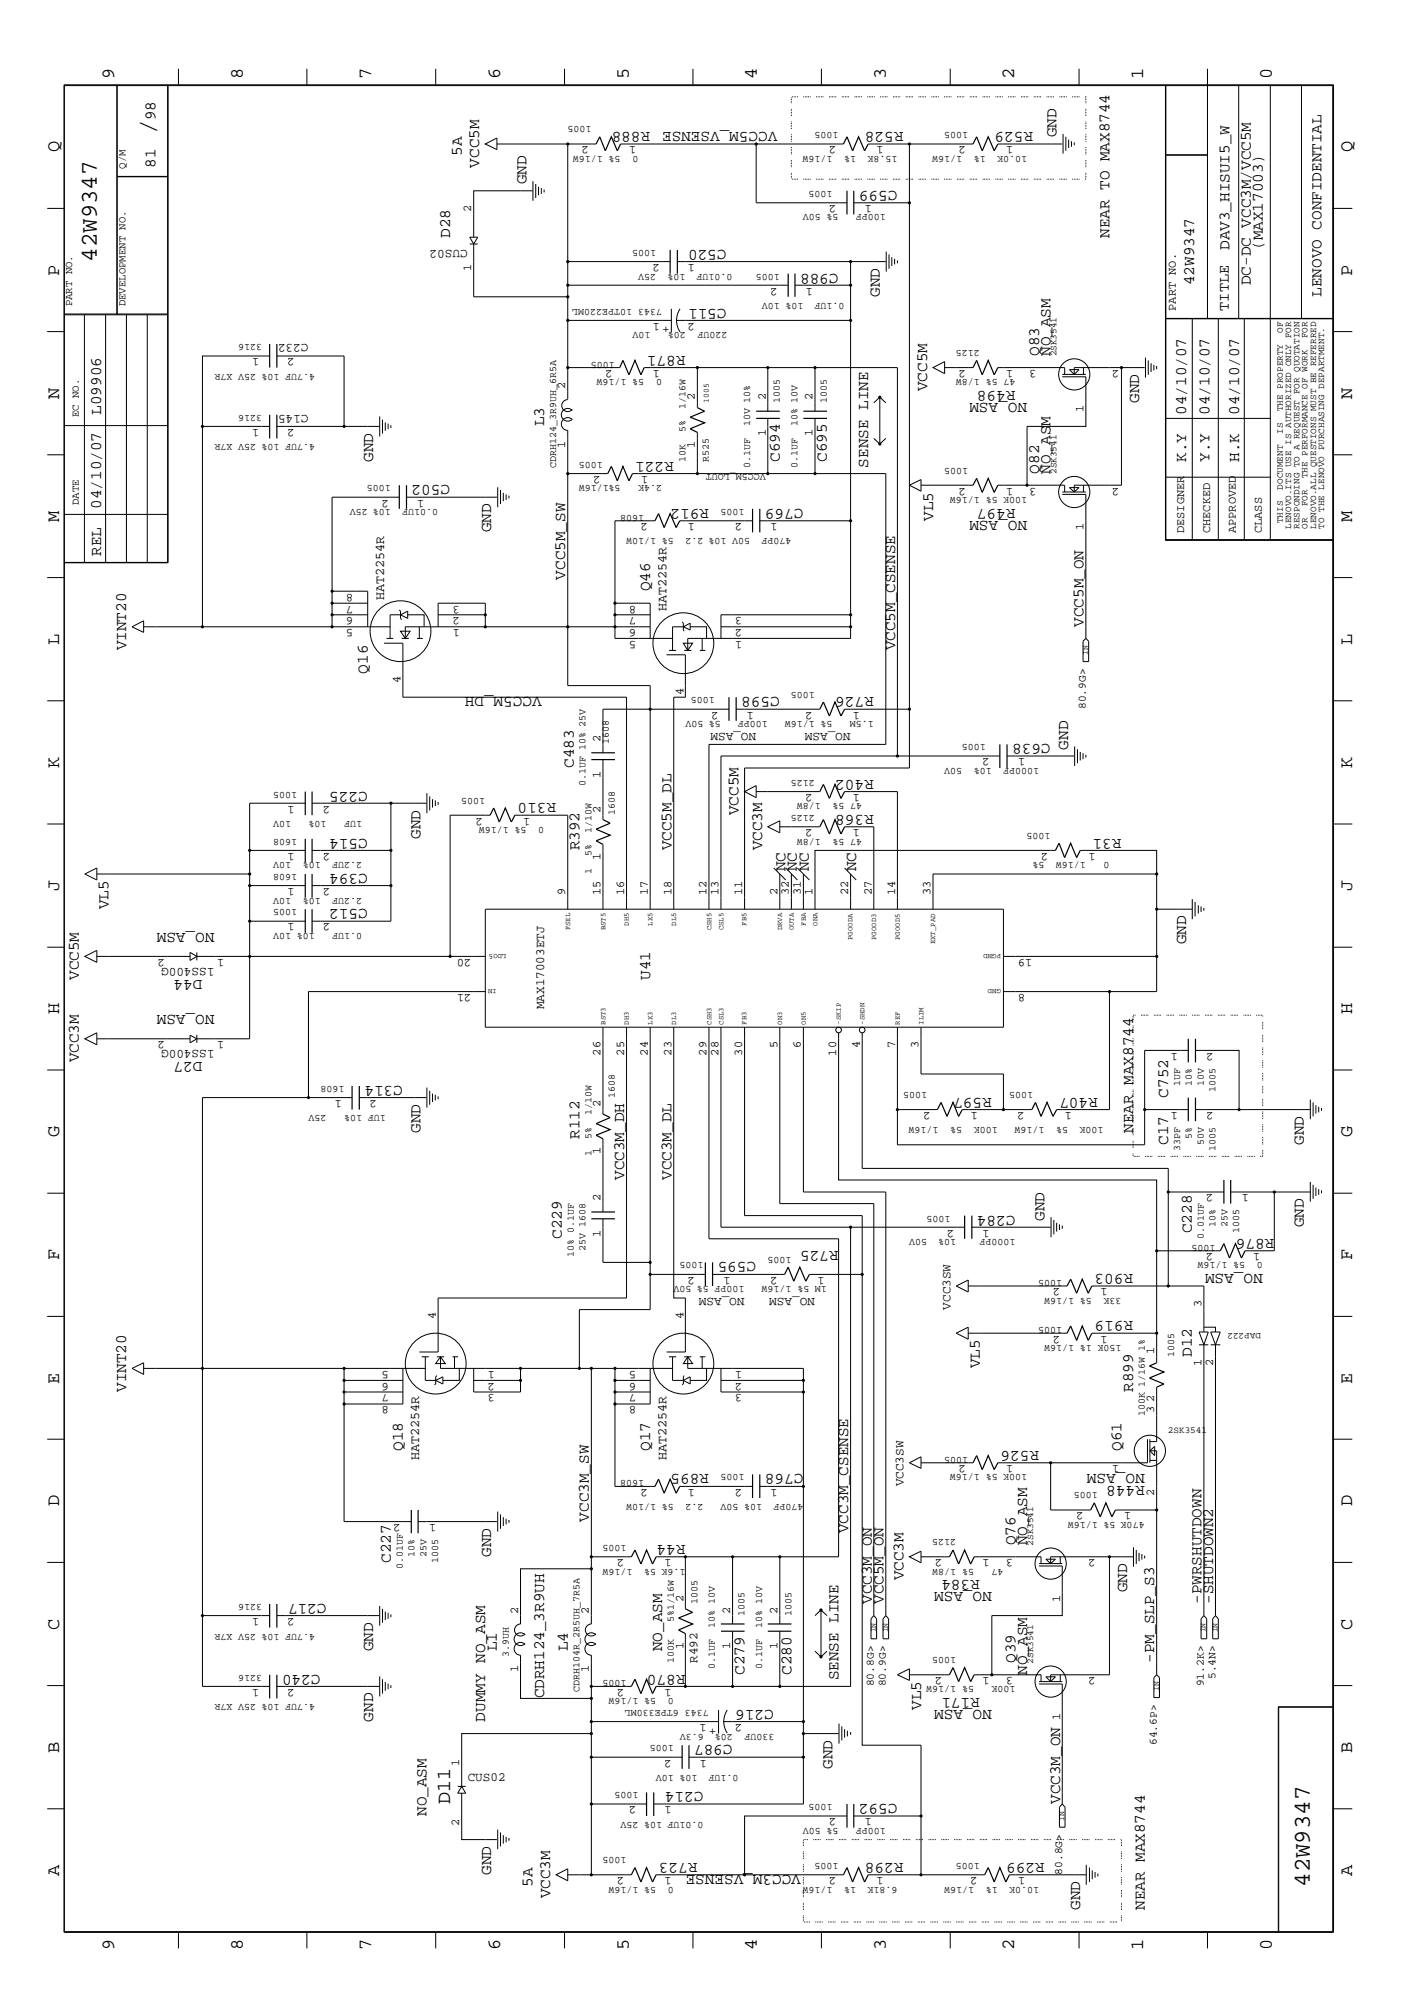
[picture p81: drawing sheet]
<svg xmlns="http://www.w3.org/2000/svg" width="300mm" height="423mm" viewBox="0 0 300 423" stroke-linecap="round" stroke-linejoin="round" font-family="sans-serif">
<defs><g id="words">
<text font-size="5.2" x="32.9" y="28.4" transform="rotate(-90 32.9 28.4)">/</text>
<g font-size="5.1">
<text x="20.5" y="55.4" transform="rotate(-90 20.5 55.4)">42W9347</text>
<text x="277.2" y="399.4" transform="rotate(-90 277.2 399.4)">42W9347</text>
</g>
<text font-size="4.2" x="95.2" y="381.8" transform="rotate(-90 95.2 381.8)">D11</text>
<g font-size="4">
<text x="24.1" y="16.7" transform="rotate(-90 24.1 16.7)">9</text>
<text x="51.4" y="16.7" transform="rotate(-90 51.4 16.7)">8</text>
<text x="78.6" y="16.7" transform="rotate(-90 78.6 16.7)">7</text>
<text x="105.8" y="16.7" transform="rotate(-90 105.8 16.7)">6</text>
<text x="133.1" y="16.7" transform="rotate(-90 133.1 16.7)">5</text>
<text x="160.2" y="16.7" transform="rotate(-90 160.2 16.7)">4</text>
<text x="187.5" y="16.7" transform="rotate(-90 187.5 16.7)">3</text>
<text x="214.6" y="16.7" transform="rotate(-90 214.6 16.7)">2</text>
<text x="241.9" y="16.7" transform="rotate(-90 241.9 16.7)">1</text>
<text x="269.2" y="16.7" transform="rotate(-90 269.2 16.7)">0</text>
<text x="12.5" y="32.3" transform="rotate(-90 12.5 32.3)">Q</text>
<text x="286.2" y="32.3" transform="rotate(-90 286.2 32.3)">Q</text>
<text x="12.5" y="58.3" transform="rotate(-90 12.5 58.3)">P</text>
<text x="286.2" y="58.3" transform="rotate(-90 286.2 58.3)">P</text>
<text x="12.5" y="84.4" transform="rotate(-90 12.5 84.4)">N</text>
<text x="286.2" y="84.4" transform="rotate(-90 286.2 84.4)">N</text>
<text x="12.5" y="110.5" transform="rotate(-90 12.5 110.5)">M</text>
<text x="286.2" y="110.5" transform="rotate(-90 286.2 110.5)">M</text>
<text x="12.5" y="136.5" transform="rotate(-90 12.5 136.5)">L</text>
<text x="286.2" y="136.5" transform="rotate(-90 286.2 136.5)">L</text>
<text x="12.5" y="162.6" transform="rotate(-90 12.5 162.6)">K</text>
<text x="286.2" y="162.6" transform="rotate(-90 286.2 162.6)">K</text>
<text x="12.5" y="188.6" transform="rotate(-90 12.5 188.6)">J</text>
<text x="286.2" y="188.6" transform="rotate(-90 286.2 188.6)">J</text>
<text x="12.5" y="214.7" transform="rotate(-90 12.5 214.7)">H</text>
<text x="286.2" y="214.7" transform="rotate(-90 286.2 214.7)">H</text>
<text x="12.5" y="240.7" transform="rotate(-90 12.5 240.7)">G</text>
<text x="286.2" y="240.7" transform="rotate(-90 286.2 240.7)">G</text>
<text x="12.5" y="266.8" transform="rotate(-90 12.5 266.8)">F</text>
<text x="286.2" y="266.8" transform="rotate(-90 286.2 266.8)">F</text>
<text x="12.5" y="292.9" transform="rotate(-90 12.5 292.9)">E</text>
<text x="286.2" y="292.9" transform="rotate(-90 286.2 292.9)">E</text>
<text x="12.5" y="318.9" transform="rotate(-90 12.5 318.9)">D</text>
<text x="286.2" y="318.9" transform="rotate(-90 286.2 318.9)">D</text>
<text x="12.5" y="344.9" transform="rotate(-90 12.5 344.9)">C</text>
<text x="286.2" y="344.9" transform="rotate(-90 286.2 344.9)">C</text>
<text x="12.5" y="371" transform="rotate(-90 12.5 371)">B</text>
<text x="286.2" y="371" transform="rotate(-90 286.2 371)">B</text>
<text x="12.5" y="397" transform="rotate(-90 12.5 397)">A</text>
<text x="286.2" y="397" transform="rotate(-90 286.2 397)">A</text>
<text x="24.1" y="412.7" transform="rotate(-90 24.1 412.7)">9</text>
<text x="51.4" y="412.7" transform="rotate(-90 51.4 412.7)">8</text>
<text x="78.6" y="412.7" transform="rotate(-90 78.6 412.7)">7</text>
<text x="105.8" y="412.7" transform="rotate(-90 105.8 412.7)">6</text>
<text x="133.1" y="412.7" transform="rotate(-90 133.1 412.7)">5</text>
<text x="160.2" y="412.7" transform="rotate(-90 160.2 412.7)">4</text>
<text x="187.5" y="412.7" transform="rotate(-90 187.5 412.7)">3</text>
<text x="214.6" y="412.7" transform="rotate(-90 214.6 412.7)">2</text>
<text x="241.9" y="412.7" transform="rotate(-90 241.9 412.7)">1</text>
<text x="269.2" y="412.7" transform="rotate(-90 269.2 412.7)">0</text>
</g>
<g font-size="3.4">
<text x="32.9" y="25.5" transform="rotate(-90 32.9 25.5)">98</text>
<text x="137.6" y="27.9" transform="rotate(-180 137.6 27.9)">R888</text>
<text x="164.5" y="27.9" transform="rotate(-180 164.5 27.9)">VCC5M_VSENSE</text>
<text x="191.2" y="27.9" transform="rotate(-180 191.2 27.9)">R528</text>
<text x="218.6" y="27.9" transform="rotate(-180 218.6 27.9)">R529</text>
<text x="223.6" y="29" transform="rotate(-90 223.6 29)">GND</text>
<text x="32.9" y="35.5" transform="rotate(-90 32.9 35.5)">81</text>
<text x="97.7" y="32.9" transform="rotate(-90 97.7 32.9)">5A</text>
<text x="101.4" y="35.5" transform="rotate(-90 101.4 35.5)">VCC5M</text>
<text x="111.4" y="39" transform="rotate(-90 111.4 39)">GND</text>
<text x="189.9" y="40.4" transform="rotate(-180 189.9 40.4)">C599</text>
<text x="95.2" y="50.4" transform="rotate(-90 95.2 50.4)">D28</text>
<text x="153.8" y="52.9" transform="rotate(-180 153.8 52.9)">C520</text>
<text x="234.8" y="50.4" transform="rotate(-90 234.8 50.4)">NEAR TO MAX8744</text>
<text x="260.2" y="52.9" transform="rotate(-90 260.2 52.9)">DAV3_HISUI5_W</text>
<text x="267.2" y="52.9" transform="rotate(-90 267.2 52.9)">(MAX17003)</text>
<text x="177.5" y="57.9" transform="rotate(-180 177.5 57.9)">C988</text>
<text x="153.8" y="65.4" transform="rotate(-180 153.8 65.4)">C511</text>
<text x="186.2" y="62.8" transform="rotate(-90 186.2 62.8)">GND</text>
<text x="252.7" y="60.4" transform="rotate(-90 252.7 60.4)">42W9347</text>
<text x="264.7" y="60.4" transform="rotate(-90 264.7 60.4)">DC-DC VCC3M/VCC5M</text>
<text x="279.7" y="62.8" transform="rotate(-90 279.7 62.8)">LENOVO CONFIDENTIAL</text>
<text x="145" y="75.4" transform="rotate(-180 145 75.4)">R871</text>
<text x="219.9" y="75.4" transform="rotate(-90 219.9 75.4)">Q83</text>
<text x="222.3" y="75.4" transform="rotate(-90 222.3 75.4)">NO_ASM</text>
<text x="196.2" y="82.8" transform="rotate(-90 196.2 82.8)">VCC5M</text>
<text x="214.9" y="82.8" transform="rotate(-180 214.9 82.8)">R498</text>
<text x="21.4" y="87.8" transform="rotate(-90 21.4 87.8)">L09906</text>
<text x="217.3" y="85.3" transform="rotate(-180 217.3 85.3)">NO_ASM</text>
<text x="241" y="85.3" transform="rotate(-90 241 85.3)">GND</text>
<text x="251" y="87.8" transform="rotate(-90 251 87.8)">04/10/07</text>
<text x="255.9" y="87.8" transform="rotate(-90 255.9 87.8)">04/10/07</text>
<text x="262.2" y="87.8" transform="rotate(-90 262.2 87.8)">04/10/07</text>
<text x="115.1" y="90.3" transform="rotate(-90 115.1 90.3)">L3</text>
<text x="79" y="97.8" transform="rotate(-90 79 97.8)">GND</text>
<text x="142.6" y="97.8" transform="rotate(-180 142.6 97.8)">R221</text>
<text x="165" y="97.8" transform="rotate(-90 165 97.8)">C694</text>
<text x="175" y="97.8" transform="rotate(-90 175 97.8)">C695</text>
<text x="183.7" y="99" transform="rotate(-90 183.7 99)">SENSE LINE</text>
<text x="219.9" y="100.2" transform="rotate(-90 219.9 100.2)">Q82</text>
<text x="222.3" y="100.2" transform="rotate(-90 222.3 100.2)">NO_ASM</text>
<text x="251" y="97.8" transform="rotate(-90 251 97.8)">K.Y</text>
<text x="255.9" y="97.8" transform="rotate(-90 255.9 97.8)">Y.Y</text>
<text x="262.2" y="97.8" transform="rotate(-90 262.2 97.8)">H.K</text>
<text x="21.4" y="107.7" transform="rotate(-90 21.4 107.7)">04/10/07</text>
<text x="95.2" y="102.7" transform="rotate(-180 95.2 102.7)">C502</text>
<text x="150" y="107.7" transform="rotate(-180 150 107.7)">R912</text>
<text x="170" y="107.7" transform="rotate(-180 170 107.7)">C769</text>
<text x="214.9" y="107.7" transform="rotate(-180 214.9 107.7)">R497</text>
<text x="104" y="112.7" transform="rotate(-90 104 112.7)">GND</text>
<text x="197.4" y="110.2" transform="rotate(-90 197.4 110.2)">VL5</text>
<text x="217.3" y="110.2" transform="rotate(-180 217.3 110.2)">NO_ASM</text>
<text x="21.4" y="117.7" transform="rotate(-90 21.4 117.7)">REL</text>
<text x="119.6" y="122.7" transform="rotate(-90 119.6 122.7)">VCC5M_SW</text>
<text x="137.6" y="125.1" transform="rotate(-90 137.6 125.1)">Q46</text>
<text x="26.7" y="137.7" transform="rotate(-90 26.7 137.7)">VINT20</text>
<text x="189.4" y="137.7" transform="rotate(-90 189.4 137.7)">VCC5M_CSENSE</text>
<text x="229.3" y="132.7" transform="rotate(-90 229.3 132.7)">VCC5M_ON</text>
<text x="77.8" y="142.6" transform="rotate(-90 77.8 142.6)">Q16</text>
<text x="114.6" y="147.6" transform="rotate(-180 114.6 147.6)">VCC5M_DH</text>
<text x="165" y="147.6" transform="rotate(-180 165 147.6)">C598</text>
<text x="184.9" y="147.6" transform="rotate(-180 184.9 147.6)">R726</text>
<text x="222.3" y="157.6" transform="rotate(-180 222.3 157.6)">C638</text>
<text x="226.1" y="158.7" transform="rotate(-90 226.1 158.7)">GND</text>
<text x="77.8" y="167.6" transform="rotate(-180 77.8 167.6)">C225</text>
<text x="121.4" y="162.6" transform="rotate(-90 121.4 162.6)">C483</text>
<text x="184.9" y="165" transform="rotate(-180 184.9 165)">R402</text>
<text x="117.7" y="170" transform="rotate(-180 117.7 170)">R310</text>
<text x="156.3" y="172.6" transform="rotate(-90 156.3 172.6)">VCC5M</text>
<text x="184.9" y="172.6" transform="rotate(-180 184.9 172.6)">R368</text>
<text x="77.8" y="177.5" transform="rotate(-180 77.8 177.5)">C514</text>
<text x="89" y="177.5" transform="rotate(-90 89 177.5)">GND</text>
<text x="237.3" y="177.5" transform="rotate(-180 237.3 177.5)">R31</text>
<text x="77.8" y="185" transform="rotate(-180 77.8 185)">C394</text>
<text x="122.6" y="180" transform="rotate(-90 122.6 180)">R392</text>
<text x="142.1" y="180" transform="rotate(-90 142.1 180)">VCC5M_DL</text>
<text x="161.3" y="180" transform="rotate(-90 161.3 180)">VCC3M</text>
<text x="166.2" y="184.4" transform="rotate(-90 166.2 184.4)">NC</text>
<text x="168.7" y="184.4" transform="rotate(-90 168.7 184.4)">NC</text>
<text x="171.2" y="184.4" transform="rotate(-90 171.2 184.4)">NC</text>
<text x="181.2" y="184.4" transform="rotate(-90 181.2 184.4)">NC</text>
<text x="22.9" y="192.4" transform="rotate(-90 22.9 192.4)">VL5</text>
<text x="45.4" y="197.4" transform="rotate(-180 45.4 197.4)">NO_ASM</text>
<text x="77.8" y="192.4" transform="rotate(-180 77.8 192.4)">C512</text>
<text x="251" y="199.9" transform="rotate(-90 251 199.9)">GND</text>
<text x="16.7" y="207.4" transform="rotate(-90 16.7 207.4)">VCC5M</text>
<text x="42.8" y="207.4" transform="rotate(-180 42.8 207.4)">D44</text>
<text x="137.6" y="207.4" transform="rotate(-90 137.6 207.4)">U41</text>
<text x="45.4" y="214.9" transform="rotate(-180 45.4 214.9)">NO_ASM</text>
<text x="16.7" y="224.9" transform="rotate(-90 16.7 224.9)">VCC3M</text>
<text x="42.8" y="224.9" transform="rotate(-180 42.8 224.9)">D27</text>
<text x="85.3" y="229.9" transform="rotate(-180 85.3 229.9)">C314</text>
<text x="209.9" y="232.3" transform="rotate(-180 209.9 232.3)">R597</text>
<text x="232.3" y="232.3" transform="rotate(-180 232.3 232.3)">R407</text>
<text x="247.2" y="232.3" transform="rotate(-90 247.2 232.3)">C752</text>
<text x="89" y="239.8" transform="rotate(-90 89 239.8)">GND</text>
<text x="239.8" y="239.8" transform="rotate(-90 239.8 239.8)">NEAR MAX8744</text>
<text x="122.6" y="241" transform="rotate(-90 122.6 241)">R112</text>
<text x="247.2" y="242.3" transform="rotate(-90 247.2 242.3)">C17</text>
<text x="275.9" y="242.3" transform="rotate(-90 275.9 242.3)">GND</text>
<text x="132.1" y="249.8" transform="rotate(-90 132.1 249.8)">VCC3M_DH</text>
<text x="142.1" y="249.8" transform="rotate(-90 142.1 249.8)">VCC3M_DL</text>
<text x="214.9" y="257.3" transform="rotate(-180 214.9 257.3)">C284</text>
<text x="118.9" y="262.2" transform="rotate(-90 118.9 262.2)">C229</text>
<text x="221.1" y="258.4" transform="rotate(-90 221.1 258.4)">GND</text>
<text x="252.2" y="261" transform="rotate(-90 252.2 261)">C228</text>
<text x="269.7" y="262.2" transform="rotate(-180 269.7 262.2)">R876</text>
<text x="275.9" y="259.8" transform="rotate(-90 275.9 259.8)">GND</text>
<text x="160" y="267.2" transform="rotate(-180 160 267.2)">C595</text>
<text x="177.5" y="264.8" transform="rotate(-180 177.5 264.8)">R725</text>
<text x="239.8" y="269.7" transform="rotate(-180 239.8 269.7)">R903</text>
<text x="267.2" y="269.7" transform="rotate(-180 267.2 269.7)">NO_ASM</text>
<text x="239.8" y="279.7" transform="rotate(-180 239.8 279.7)">R919</text>
<text x="252.2" y="287.2" transform="rotate(-90 252.2 287.2)">D12</text>
<text x="207.3" y="289.6" transform="rotate(-90 207.3 289.6)">VL5</text>
<text x="26.7" y="294.6" transform="rotate(-90 26.7 294.6)">VINT20</text>
<text x="239.8" y="294.6" transform="rotate(-90 239.8 294.6)">R899</text>
<text x="85.3" y="307.1" transform="rotate(-90 85.3 307.1)">Q18</text>
<text x="137.6" y="307.1" transform="rotate(-90 137.6 307.1)">Q17</text>
<text x="219.9" y="307.1" transform="rotate(-180 219.9 307.1)">R526</text>
<text x="237.3" y="307.1" transform="rotate(-90 237.3 307.1)">Q61</text>
<text x="150" y="312.1" transform="rotate(-180 150 312.1)">R895</text>
<text x="170" y="312.1" transform="rotate(-180 170 312.1)">C768</text>
<text x="242.2" y="314.6" transform="rotate(-180 242.2 314.6)">R448</text>
<text x="242.2" y="312.1" transform="rotate(-180 242.2 312.1)">NO_ASM</text>
<text x="124.6" y="322.1" transform="rotate(-90 124.6 322.1)">VCC3M_SW</text>
<text x="104" y="329.5" transform="rotate(-90 104 329.5)">GND</text>
<text x="145" y="327.1" transform="rotate(-180 145 327.1)">R44</text>
<text x="179.5" y="324.5" transform="rotate(-90 179.5 324.5)">VCC3M_CSENSE</text>
<text x="214.9" y="327.1" transform="rotate(-90 214.9 327.1)">Q76</text>
<text x="217.3" y="327.1" transform="rotate(-90 217.3 327.1)">NO_ASM</text>
<text x="82.7" y="330.8" transform="rotate(-90 82.7 330.8)">C227</text>
<text x="191.2" y="334.5" transform="rotate(-90 191.2 334.5)">VCC3M</text>
<text x="207.3" y="334.5" transform="rotate(-180 207.3 334.5)">R384</text>
<text x="69.1" y="339.5" transform="rotate(-180 69.1 339.5)">C217</text>
<text x="184.5" y="339.5" transform="rotate(-90 184.5 339.5)">VCC3M_ON</text>
<text x="186.9" y="339.5" transform="rotate(-90 186.9 339.5)">VCC5M_ON</text>
<text x="209.9" y="337.1" transform="rotate(-180 209.9 337.1)">NO_ASM</text>
<text x="238.5" y="337.1" transform="rotate(-90 238.5 337.1)">GND</text>
<text x="254.3" y="339.5" transform="rotate(-90 254.3 339.5)">-PWRSHUTDOWN</text>
<text x="256.7" y="339.5" transform="rotate(-90 256.7 339.5)">-SHUTDOWN2</text>
<text x="79" y="349.5" transform="rotate(-90 79 349.5)">GND</text>
<text x="105.2" y="349.5" transform="rotate(-90 105.2 349.5)">L1</text>
<text x="120.1" y="349.5" transform="rotate(-90 120.1 349.5)">L4</text>
<text x="140.1" y="349.5" transform="rotate(-90 140.1 349.5)">NO_ASM</text>
<text x="214.9" y="352" transform="rotate(-90 214.9 352)">Q39</text>
<text x="244.3" y="352" transform="rotate(-90 244.3 352)">-PM_SLP_S3</text>
<text x="67.8" y="354.5" transform="rotate(-180 67.8 354.5)">C240</text>
<text x="115.1" y="359.5" transform="rotate(-90 115.1 359.5)">CDRH124_3R9UH</text>
<text x="145" y="354.5" transform="rotate(-180 145 354.5)">R870</text>
<text x="157.6" y="354.5" transform="rotate(-90 157.6 354.5)">C279</text>
<text x="167.5" y="354.5" transform="rotate(-90 167.5 354.5)">C280</text>
<text x="177.5" y="355.7" transform="rotate(-90 177.5 355.7)">SENSE LINE</text>
<text x="207.3" y="359.5" transform="rotate(-180 207.3 359.5)">R171</text>
<text x="217.3" y="354.5" transform="rotate(-90 217.3 354.5)">NO_ASM</text>
<text x="79" y="364.4" transform="rotate(-90 79 364.4)">GND</text>
<text x="102.7" y="364.4" transform="rotate(-90 102.7 364.4)">DUMMY NO_ASM</text>
<text x="163.7" y="361.9" transform="rotate(-180 163.7 361.9)">C216</text>
<text x="194.9" y="361.9" transform="rotate(-90 194.9 361.9)">VL5</text>
<text x="209.9" y="361.9" transform="rotate(-180 209.9 361.9)">NO_ASM</text>
<text x="155" y="369.4" transform="rotate(-180 155 369.4)">C987</text>
<text x="176.2" y="374.4" transform="rotate(-90 176.2 374.4)">GND</text>
<text x="148.8" y="379.4" transform="rotate(-180 148.8 379.4)">C214</text>
<text x="189.9" y="381.8" transform="rotate(-180 189.9 381.8)">C592</text>
<text x="224.4" y="381.8" transform="rotate(-90 224.4 381.8)">VCC3M_ON</text>
<text x="90.3" y="384.4" transform="rotate(-90 90.3 384.4)">NO_ASM</text>
<text x="147.6" y="394.4" transform="rotate(-180 147.6 394.4)">R723</text>
<text x="191.2" y="394.4" transform="rotate(-180 191.2 394.4)">R298</text>
<text x="221.1" y="394.4" transform="rotate(-180 221.1 394.4)">R299</text>
<text x="104" y="396.8" transform="rotate(-90 104 396.8)">GND</text>
<text x="112.7" y="399.4" transform="rotate(-90 112.7 399.4)">5A</text>
<text x="116.4" y="401.8" transform="rotate(-90 116.4 401.8)">VCC3M</text>
<text x="169.5" y="396.8" transform="rotate(-180 169.5 396.8)">VCC3M_VSENSE</text>
<text x="228.6" y="404.3" transform="rotate(-90 228.6 404.3)">GND</text>
<text x="242.2" y="404.3" transform="rotate(-90 242.2 404.3)">NEAR MAX8744</text>
</g>
<text font-size="3.2" x="260" y="65.8" transform="rotate(-90 260 65.8)">TITLE</text>
<g font-size="2.8">
<text x="81.3" y="126.9" transform="rotate(-90 81.3 126.9)">HAT2254R</text>
<text x="141.1" y="129.4" transform="rotate(-90 141.1 129.4)">HAT2254R</text>
<text x="88.7" y="308.9" transform="rotate(-90 88.7 308.9)">HAT2254R</text>
<text x="141.1" y="308.9" transform="rotate(-90 141.1 308.9)">HAT2254R</text>
</g>
<g font-size="2.7">
<text x="99" y="52.9" transform="rotate(-180 99 52.9)">CUS02</text>
<text x="141.7" y="69.1" transform="rotate(-180 141.7 69.1)">+</text>
<text x="65.3" y="72.8" transform="rotate(-180 65.3 72.8)">C232</text>
<text x="65.3" y="87.8" transform="rotate(-180 65.3 87.8)">C145</text>
<text x="160" y="155.1" transform="rotate(-180 160 155.1)">NO_ASM</text>
<text x="180" y="155.1" transform="rotate(-180 180 155.1)">NO_ASM</text>
<text x="45.4" y="204.9" transform="rotate(-180 45.4 204.9)">1SS400G</text>
<text x="115.1" y="213.6" transform="rotate(-90 115.1 213.6)">MAX17003ETJ</text>
<text x="45.4" y="222.3" transform="rotate(-180 45.4 222.3)">1SS400G</text>
<text x="157.6" y="274.7" transform="rotate(-180 157.6 274.7)">NO_ASM</text>
<text x="172.5" y="274.7" transform="rotate(-180 172.5 274.7)">NO_ASM</text>
<text x="201.2" y="277.2" transform="rotate(-90 201.2 277.2)">VCC3SW</text>
<text x="191.2" y="314.6" transform="rotate(-90 191.2 314.6)">VCC3SW</text>
<text x="147.6" y="352" transform="rotate(-90 147.6 352)">R492</text>
<text x="151.6" y="365.7" transform="rotate(-180 151.6 365.7)">+</text>
<text x="99" y="376.9">CUS02</text>
</g>
<g font-size="2.5">
<text x="124.6" y="31" transform="rotate(-180 124.6 31)">2</text>
<text x="134.6" y="31" transform="rotate(-180 134.6 31)">1</text>
<text x="177" y="31" transform="rotate(-180 177 31)">2</text>
<text x="186.9" y="31" transform="rotate(-180 186.9 31)">1</text>
<text x="204.4" y="31" transform="rotate(-180 204.4 31)">2</text>
<text x="214.4" y="31" transform="rotate(-180 214.4 31)">1</text>
<text x="99.7" y="44.9" transform="rotate(-90 99.7 44.9)">2</text>
<text x="177" y="43.4" transform="rotate(-180 177 43.4)">2</text>
<text x="184.5" y="43.4" transform="rotate(-180 184.5 43.4)">1</text>
<text x="99.7" y="57.4" transform="rotate(-90 99.7 57.4)">1</text>
<text x="139.6" y="55.9" transform="rotate(-180 139.6 55.9)">2</text>
<text x="147.1" y="55.9" transform="rotate(-180 147.1 55.9)">1</text>
<text x="164.5" y="60.9" transform="rotate(-180 164.5 60.9)">2</text>
<text x="172" y="60.9" transform="rotate(-180 172 60.9)">1</text>
<text x="248.8" y="65.8" transform="rotate(-90 248.8 65.8)">PART NO.</text>
<text x="139.6" y="68.3" transform="rotate(-180 139.6 68.3)">1</text>
<text x="147.1" y="68.3" transform="rotate(-180 147.1 68.3)">2</text>
<text x="54.9" y="75.8" transform="rotate(-180 54.9 75.8)">1</text>
<text x="62.3" y="75.8" transform="rotate(-180 62.3 75.8)">2</text>
<text x="119.6" y="82.3" transform="rotate(-90 119.6 82.3)">2</text>
<text x="129.6" y="78.3" transform="rotate(-180 129.6 78.3)">2</text>
<text x="139.6" y="78.3" transform="rotate(-180 139.6 78.3)">1</text>
<text x="204.4" y="78.3" transform="rotate(-180 204.4 78.3)">2</text>
<text x="214.4" y="78.3" transform="rotate(-180 214.4 78.3)">1</text>
<text x="219.4" y="78.3" transform="rotate(-180 219.4 78.3)">3</text>
<text x="236.8" y="78.3" transform="rotate(-180 236.8 78.3)">2</text>
<text x="147.1" y="84.8" transform="rotate(-90 147.1 84.8)">2</text>
<text x="162.1" y="84.8" transform="rotate(-90 162.1 84.8)">2</text>
<text x="172" y="84.8" transform="rotate(-90 172 84.8)">2</text>
<text x="229.3" y="87.3" transform="rotate(-90 229.3 87.3)">1</text>
<text x="54.9" y="90.8" transform="rotate(-180 54.9 90.8)">1</text>
<text x="62.3" y="90.8" transform="rotate(-180 62.3 90.8)">2</text>
<text x="119.6" y="94.8" transform="rotate(-90 119.6 94.8)">1</text>
<text x="147.1" y="94.8" transform="rotate(-90 147.1 94.8)">1</text>
<text x="162.1" y="92.3" transform="rotate(-90 162.1 92.3)">1</text>
<text x="172" y="92.3" transform="rotate(-90 172 92.3)">1</text>
<text x="127.1" y="100.8" transform="rotate(-180 127.1 100.8)">2</text>
<text x="137.2" y="100.8" transform="rotate(-180 137.2 100.8)">1</text>
<text x="82.3" y="105.7" transform="rotate(-180 82.3 105.7)">2</text>
<text x="89.7" y="105.7" transform="rotate(-180 89.7 105.7)">1</text>
<text x="204.4" y="103.2" transform="rotate(-180 204.4 103.2)">2</text>
<text x="214.4" y="103.2" transform="rotate(-180 214.4 103.2)">1</text>
<text x="219.4" y="103.2" transform="rotate(-180 219.4 103.2)">3</text>
<text x="236.8" y="103.2" transform="rotate(-180 236.8 103.2)">2</text>
<text x="137.1" y="110.7" transform="rotate(-180 137.1 110.7)">2</text>
<text x="147.1" y="110.7" transform="rotate(-180 147.1 110.7)">1</text>
<text x="157.1" y="110.7" transform="rotate(-180 157.1 110.7)">2</text>
<text x="164.5" y="110.7" transform="rotate(-180 164.5 110.7)">1</text>
<text x="229.3" y="112.3" transform="rotate(-90 229.3 112.3)">1</text>
<text x="250.6" y="112.9" transform="rotate(-90 250.6 112.9)">DESIGNER</text>
<text x="256.1" y="112.9" transform="rotate(-90 256.1 112.9)">CHECKED</text>
<text x="261.5" y="112.9" transform="rotate(-90 261.5 112.9)">APPROVED</text>
<text x="267" y="112.9" transform="rotate(-90 267 112.9)">CLASS</text>
<text x="74.8" y="125.6" transform="rotate(-180 74.8 125.6)">8</text>
<text x="74.8" y="130.6" transform="rotate(-180 74.8 130.6)">6</text>
<text x="74.8" y="128.2" transform="rotate(-180 74.8 128.2)">7</text>
<text x="97.3" y="130.6" transform="rotate(-180 97.3 130.6)">2</text>
<text x="97.3" y="128.2" transform="rotate(-180 97.3 128.2)">3</text>
<text x="134.6" y="130.6" transform="rotate(-180 134.6 130.6)">7</text>
<text x="134.6" y="128.2" transform="rotate(-180 134.6 128.2)">8</text>
<text x="157.1" y="130.6" transform="rotate(-180 157.1 130.6)">3</text>
<text x="74.8" y="133.2" transform="rotate(-180 74.8 133.2)">5</text>
<text x="97.3" y="133.2" transform="rotate(-180 97.3 133.2)">1</text>
<text x="134.6" y="135.6" transform="rotate(-180 134.6 135.6)">5</text>
<text x="134.6" y="133.2" transform="rotate(-180 134.6 133.2)">6</text>
<text x="157.1" y="133.2" transform="rotate(-180 157.1 133.2)">2</text>
<text x="157.1" y="135.6" transform="rotate(-180 157.1 135.6)">1</text>
<text x="84.8" y="144.6" transform="rotate(-90 84.8 144.6)">4</text>
<text x="144.6" y="147.2" transform="rotate(-90 144.6 147.2)">4</text>
<text x="152.1" y="150.6" transform="rotate(-180 152.1 150.6)">2</text>
<text x="159.5" y="150.6" transform="rotate(-180 159.5 150.6)">1</text>
<text x="172" y="150.6" transform="rotate(-180 172 150.6)">2</text>
<text x="181.9" y="150.6" transform="rotate(-180 181.9 150.6)">1</text>
<text x="127.1" y="157.1" transform="rotate(-90 127.1 157.1)">2</text>
<text x="209.4" y="160.5" transform="rotate(-180 209.4 160.5)">2</text>
<text x="216.9" y="160.5" transform="rotate(-180 216.9 160.5)">1</text>
<text x="127.1" y="164.6" transform="rotate(-90 127.1 164.6)">1</text>
<text x="62.3" y="170.5" transform="rotate(-180 62.3 170.5)">1</text>
<text x="69.9" y="170.5" transform="rotate(-180 69.9 170.5)">2</text>
<text x="102.2" y="173.1" transform="rotate(-180 102.2 173.1)">2</text>
<text x="112.2" y="173.1" transform="rotate(-180 112.2 173.1)">1</text>
<text x="127.1" y="172" transform="rotate(-90 127.1 172)">2</text>
<text x="172" y="168.1" transform="rotate(-180 172 168.1)">2</text>
<text x="181.9" y="168.1" transform="rotate(-180 181.9 168.1)">1</text>
<text x="172" y="175.5" transform="rotate(-180 172 175.5)">2</text>
<text x="181.9" y="175.5" transform="rotate(-180 181.9 175.5)">1</text>
<text x="62.3" y="180.5" transform="rotate(-180 62.3 180.5)">1</text>
<text x="69.9" y="180.5" transform="rotate(-180 69.9 180.5)">2</text>
<text x="127.1" y="182" transform="rotate(-90 127.1 182)">1</text>
<text x="221.8" y="180.5" transform="rotate(-180 221.8 180.5)">2</text>
<text x="231.8" y="180.5" transform="rotate(-180 231.8 180.5)">1</text>
<text x="62.3" y="188" transform="rotate(-180 62.3 188)">1</text>
<text x="69.9" y="188" transform="rotate(-180 69.9 188)">2</text>
<text x="119.6" y="189.5" transform="rotate(-90 119.6 189.5)">9</text>
<text x="127.1" y="189.5" transform="rotate(-90 127.1 189.5)">15</text>
<text x="132.1" y="189.5" transform="rotate(-90 132.1 189.5)">16</text>
<text x="137.1" y="189.5" transform="rotate(-90 137.1 189.5)">17</text>
<text x="142.1" y="189.5" transform="rotate(-90 142.1 189.5)">18</text>
<text x="149.5" y="189.5" transform="rotate(-90 149.5 189.5)">12</text>
<text x="152.1" y="189.5" transform="rotate(-90 152.1 189.5)">13</text>
<text x="157.1" y="189.5" transform="rotate(-90 157.1 189.5)">11</text>
<text x="164.5" y="189.5" transform="rotate(-90 164.5 189.5)">2</text>
<text x="167" y="189.5" transform="rotate(-90 167 189.5)">32</text>
<text x="169.5" y="189.5" transform="rotate(-90 169.5 189.5)">31</text>
<text x="172" y="189.5" transform="rotate(-90 172 189.5)">1</text>
<text x="179.5" y="189.5" transform="rotate(-90 179.5 189.5)">22</text>
<text x="184.5" y="189.5" transform="rotate(-90 184.5 189.5)">27</text>
<text x="189.4" y="189.5" transform="rotate(-90 189.4 189.5)">14</text>
<text x="196.9" y="189.5" transform="rotate(-90 196.9 189.5)">33</text>
<text x="62.3" y="195.4" transform="rotate(-180 62.3 195.4)">1</text>
<text x="69.8" y="195.4" transform="rotate(-180 69.8 195.4)">2</text>
<text x="34.9" y="202.9" transform="rotate(-180 34.9 202.9)">2</text>
<text x="47.4" y="202.9" transform="rotate(-180 47.4 202.9)">1</text>
<text x="99.7" y="202.9" transform="rotate(-180 99.7 202.9)">20</text>
<text x="218.4" y="202.9" transform="rotate(-180 218.4 202.9)">19</text>
<text x="99.7" y="210.4" transform="rotate(-180 99.7 210.4)">21</text>
<text x="216.9" y="210.4" transform="rotate(-180 216.9 210.4)">8</text>
<text x="34.9" y="220.4" transform="rotate(-180 34.9 220.4)">2</text>
<text x="47.4" y="220.4" transform="rotate(-180 47.4 220.4)">1</text>
<text x="164.5" y="221.9" transform="rotate(-90 164.5 221.9)">5</text>
<text x="169.5" y="221.9" transform="rotate(-90 169.5 221.9)">6</text>
<text x="181.9" y="221.9" transform="rotate(-90 181.9 221.9)">4</text>
<text x="189.4" y="221.9" transform="rotate(-90 189.4 221.9)">7</text>
<text x="194.4" y="221.9" transform="rotate(-90 194.4 221.9)">3</text>
<text x="127.1" y="223.4" transform="rotate(-90 127.1 223.4)">26</text>
<text x="132.1" y="223.4" transform="rotate(-90 132.1 223.4)">25</text>
<text x="137.1" y="223.4" transform="rotate(-90 137.1 223.4)">24</text>
<text x="142.1" y="223.4" transform="rotate(-90 142.1 223.4)">23</text>
<text x="149.5" y="223.4" transform="rotate(-90 149.5 223.4)">29</text>
<text x="152.1" y="223.4" transform="rotate(-90 152.1 223.4)">28</text>
<text x="157.1" y="223.4" transform="rotate(-90 157.1 223.4)">30</text>
<text x="177" y="223.4" transform="rotate(-90 177 223.4)">10</text>
<text x="249.3" y="222.8" transform="rotate(-180 249.3 222.8)">1</text>
<text x="256.8" y="222.8" transform="rotate(-180 256.8 222.8)">2</text>
<text x="72.3" y="232.8" transform="rotate(-180 72.3 232.8)">1</text>
<text x="79.8" y="232.8" transform="rotate(-180 79.8 232.8)">2</text>
<text x="127.1" y="234.4" transform="rotate(-90 127.1 234.4)">2</text>
<text x="196.9" y="235.3" transform="rotate(-180 196.9 235.3)">2</text>
<text x="206.9" y="235.3" transform="rotate(-180 206.9 235.3)">1</text>
<text x="216.8" y="235.3" transform="rotate(-180 216.8 235.3)">2</text>
<text x="226.8" y="235.3" transform="rotate(-180 226.8 235.3)">1</text>
<text x="249.3" y="235.3" transform="rotate(-180 249.3 235.3)">1</text>
<text x="256.8" y="235.3" transform="rotate(-180 256.8 235.3)">2</text>
<text x="127.1" y="244.3" transform="rotate(-90 127.1 244.3)">1</text>
<text x="127.1" y="254.3" transform="rotate(-90 127.1 254.3)">2</text>
<text x="256.7" y="252.8" transform="rotate(-180 256.7 252.8)">2</text>
<text x="264.2" y="252.8" transform="rotate(-180 264.2 252.8)">1</text>
<text x="127.1" y="261.8" transform="rotate(-90 127.1 261.8)">1</text>
<text x="201.9" y="260.3" transform="rotate(-180 201.9 260.3)">2</text>
<text x="209.4" y="260.3" transform="rotate(-180 209.4 260.3)">1</text>
<text x="256.7" y="265.3" transform="rotate(-180 256.7 265.3)">2</text>
<text x="266.7" y="265.3" transform="rotate(-180 266.7 265.3)">1</text>
<text x="147.1" y="270.3" transform="rotate(-180 147.1 270.3)">2</text>
<text x="154.6" y="270.3" transform="rotate(-180 154.6 270.3)">1</text>
<text x="164.5" y="270.3" transform="rotate(-180 164.5 270.3)">2</text>
<text x="174.5" y="270.3" transform="rotate(-180 174.5 270.3)">1</text>
<text x="224.4" y="272.7" transform="rotate(-180 224.4 272.7)">2</text>
<text x="234.4" y="272.7" transform="rotate(-180 234.4 272.7)">1</text>
<text x="92.2" y="279.2" transform="rotate(-90 92.2 279.2)">4</text>
<text x="144.6" y="279.2" transform="rotate(-90 144.6 279.2)">4</text>
<text x="254.3" y="276.7" transform="rotate(-90 254.3 276.7)">3</text>
<text x="224.4" y="282.7" transform="rotate(-180 224.4 282.7)">2</text>
<text x="234.4" y="282.7" transform="rotate(-180 234.4 282.7)">1</text>
<text x="244.3" y="286.7" transform="rotate(-90 244.3 286.7)">1</text>
<text x="82.3" y="290.2" transform="rotate(-180 82.3 290.2)">5</text>
<text x="82.3" y="292.7" transform="rotate(-180 82.3 292.7)">6</text>
<text x="104.7" y="292.7" transform="rotate(-180 104.7 292.7)">2</text>
<text x="104.7" y="290.2" transform="rotate(-180 104.7 290.2)">1</text>
<text x="134.6" y="290.2" transform="rotate(-180 134.6 290.2)">5</text>
<text x="134.6" y="292.7" transform="rotate(-180 134.6 292.7)">6</text>
<text x="157.1" y="292.7" transform="rotate(-180 157.1 292.7)">2</text>
<text x="157.1" y="290.2" transform="rotate(-180 157.1 290.2)">1</text>
<text x="254.3" y="289.2" transform="rotate(-90 254.3 289.2)">1</text>
<text x="256.7" y="289.2" transform="rotate(-90 256.7 289.2)">2</text>
<text x="82.3" y="295.1" transform="rotate(-180 82.3 295.1)">7</text>
<text x="82.3" y="297.6" transform="rotate(-180 82.3 297.6)">8</text>
<text x="104.7" y="295.1" transform="rotate(-180 104.7 295.1)">3</text>
<text x="134.6" y="295.1" transform="rotate(-180 134.6 295.1)">7</text>
<text x="134.6" y="297.6" transform="rotate(-180 134.6 297.6)">8</text>
<text x="157.1" y="295.1" transform="rotate(-180 157.1 295.1)">3</text>
<text x="244.3" y="299.1" transform="rotate(-90 244.3 299.1)">3</text>
<text x="244.3" y="296.7" transform="rotate(-90 244.3 296.7)">2</text>
<text x="204.4" y="310.1" transform="rotate(-180 204.4 310.1)">2</text>
<text x="214.4" y="310.1" transform="rotate(-180 214.4 310.1)">1</text>
<text x="236.8" y="310.1" transform="rotate(-180 236.8 310.1)">1</text>
<text x="137.1" y="315.1" transform="rotate(-180 137.1 315.1)">2</text>
<text x="147.1" y="315.1" transform="rotate(-180 147.1 315.1)">1</text>
<text x="157.1" y="315.1" transform="rotate(-180 157.1 315.1)">2</text>
<text x="164.5" y="315.1" transform="rotate(-180 164.5 315.1)">1</text>
<text x="244.3" y="316.7" transform="rotate(-90 244.3 316.7)">2</text>
<text x="84.8" y="322.6" transform="rotate(-180 84.8 322.6)">2</text>
<text x="92.3" y="322.6" transform="rotate(-180 92.3 322.6)">1</text>
<text x="229.3" y="320" transform="rotate(-180 229.3 320)">2</text>
<text x="239.4" y="320" transform="rotate(-180 239.4 320)">1</text>
<text x="132.1" y="330" transform="rotate(-180 132.1 330)">2</text>
<text x="142.1" y="330" transform="rotate(-180 142.1 330)">1</text>
<text x="199.4" y="330" transform="rotate(-180 199.4 330)">2</text>
<text x="209.4" y="330" transform="rotate(-180 209.4 330)">1</text>
<text x="214.4" y="330" transform="rotate(-180 214.4 330)">3</text>
<text x="231.8" y="330" transform="rotate(-180 231.8 330)">2</text>
<text x="109.6" y="341.5" transform="rotate(-90 109.6 341.5)">2</text>
<text x="124.6" y="341.5" transform="rotate(-90 124.6 341.5)">2</text>
<text x="144.6" y="339" transform="rotate(-90 144.6 339)">2</text>
<text x="154.5" y="341.5" transform="rotate(-90 154.5 341.5)">2</text>
<text x="164.5" y="341.5" transform="rotate(-90 164.5 341.5)">2</text>
<text x="224.4" y="339" transform="rotate(-90 224.4 339)">1</text>
<text x="54.9" y="342.5" transform="rotate(-180 54.9 342.5)">1</text>
<text x="62.3" y="342.5" transform="rotate(-180 62.3 342.5)">2</text>
<text x="109.6" y="354" transform="rotate(-90 109.6 354)">1</text>
<text x="124.6" y="354" transform="rotate(-90 124.6 354)">1</text>
<text x="144.6" y="349" transform="rotate(-90 144.6 349)">1</text>
<text x="154.5" y="349" transform="rotate(-90 154.5 349)">1</text>
<text x="164.5" y="349" transform="rotate(-90 164.5 349)">1</text>
<text x="54.9" y="357.5" transform="rotate(-180 54.9 357.5)">1</text>
<text x="62.3" y="357.5" transform="rotate(-180 62.3 357.5)">2</text>
<text x="132.1" y="357.5" transform="rotate(-180 132.1 357.5)">2</text>
<text x="142.1" y="357.5" transform="rotate(-180 142.1 357.5)">1</text>
<text x="199.4" y="355" transform="rotate(-180 199.4 355)">2</text>
<text x="209.4" y="355" transform="rotate(-180 209.4 355)">1</text>
<text x="214.4" y="355" transform="rotate(-180 214.4 355)">3</text>
<text x="231.8" y="355" transform="rotate(-180 231.8 355)">2</text>
<text x="149.5" y="364.9" transform="rotate(-180 149.5 364.9)">1</text>
<text x="157.1" y="364.9" transform="rotate(-180 157.1 364.9)">2</text>
<text x="224.4" y="364" transform="rotate(-90 224.4 364)">1</text>
<text x="97.2" y="373.9" transform="rotate(-90 97.2 373.9)">1</text>
<text x="142.1" y="372.4" transform="rotate(-180 142.1 372.4)">2</text>
<text x="149.6" y="372.4" transform="rotate(-180 149.6 372.4)">1</text>
<text x="134.6" y="382.4" transform="rotate(-180 134.6 382.4)">2</text>
<text x="142.1" y="382.4" transform="rotate(-180 142.1 382.4)">1</text>
<text x="97.2" y="386.4" transform="rotate(-90 97.2 386.4)">2</text>
<text x="177" y="384.9" transform="rotate(-180 177 384.9)">2</text>
<text x="184.5" y="384.9" transform="rotate(-180 184.5 384.9)">1</text>
<text x="132.1" y="397.3" transform="rotate(-180 132.1 397.3)">2</text>
<text x="142.1" y="397.3" transform="rotate(-180 142.1 397.3)">1</text>
<text x="177" y="397.3" transform="rotate(-180 177 397.3)">2</text>
<text x="186.9" y="397.3" transform="rotate(-180 186.9 397.3)">1</text>
<text x="206.8" y="397.3" transform="rotate(-180 206.8 397.3)">2</text>
<text x="216.9" y="397.3" transform="rotate(-180 216.9 397.3)">1</text>
</g>
<g font-size="2.4">
<text x="229.8" y="150.1" transform="rotate(-90 229.8 150.1)">80.9G&gt;</text>
<text x="184.9" y="357" transform="rotate(-90 184.9 357)">80.8G&gt;</text>
<text x="187.5" y="357" transform="rotate(-90 187.5 357)">80.9G&gt;</text>
<text x="254.8" y="357" transform="rotate(-90 254.8 357)">91.2K&gt;</text>
<text x="257.2" y="355.4" transform="rotate(-90 257.2 355.4)">5.4N&gt;</text>
<text x="244.8" y="369.4" transform="rotate(-90 244.8 369.4)">64.6P&gt;</text>
<text x="224.8" y="396.8" transform="rotate(-90 224.8 396.8)">80.8G&gt;</text>
</g>
<g font-size="2.3">
<text x="26.6" y="35.7" transform="rotate(-90 26.6 35.7)">Q/M</text>
<text x="15.2" y="64.9" transform="rotate(-90 15.2 64.9)">PART NO.</text>
<text x="26.6" y="64.9" transform="rotate(-90 26.6 64.9)">DEVELOPMENT NO.</text>
<text x="16.7" y="88.3" transform="rotate(-90 16.7 88.3)">EC NO.</text>
<text x="16.7" y="106.9" transform="rotate(-90 16.7 106.9)">DATE</text>
</g>
<g font-size="2.1">
<text x="125.1" y="26.8" transform="rotate(-180 125.1 26.8)">1005</text>
<text x="177.5" y="27.9" transform="rotate(-180 177.5 27.9)">1005</text>
<text x="204.9" y="27.9" transform="rotate(-180 204.9 27.9)">1005</text>
<text x="131.3" y="32.9" transform="rotate(-180 131.3 32.9)">5% 1/16W</text>
<text x="135.1" y="32.9" transform="rotate(-180 135.1 32.9)">0</text>
<text x="176.2" y="32.9" transform="rotate(-180 176.2 32.9)">1/16W</text>
<text x="181.2" y="32.9" transform="rotate(-180 181.2 32.9)">1%</text>
<text x="189.9" y="32.9" transform="rotate(-180 189.9 32.9)">15.8K</text>
<text x="203.6" y="32.9" transform="rotate(-180 203.6 32.9)">1/16W</text>
<text x="208.6" y="32.9" transform="rotate(-180 208.6 32.9)">1%</text>
<text x="217.3" y="32.9" transform="rotate(-180 217.3 32.9)">10.0K</text>
<text x="176.2" y="40.4" transform="rotate(-180 176.2 40.4)">1005</text>
<text x="177.5" y="45.4" transform="rotate(-180 177.5 45.4)">5% 50V</text>
<text x="187.5" y="45.4" transform="rotate(-180 187.5 45.4)">100PF</text>
<text x="138.9" y="52.9" transform="rotate(-180 138.9 52.9)">1005</text>
<text x="138.9" y="57.9" transform="rotate(-180 138.9 57.9)">25V</text>
<text x="145" y="57.9" transform="rotate(-180 145 57.9)">10%</text>
<text x="155" y="57.9" transform="rotate(-180 155 57.9)">0.01UF</text>
<text x="165" y="57.9" transform="rotate(-180 165 57.9)">1005</text>
<text x="140.1" y="65.4" transform="rotate(-180 140.1 65.4)">7343 10TPE220ML</text>
<text x="170" y="64.1" transform="rotate(-180 170 64.1)">10% 10V</text>
<text x="178.7" y="64.1" transform="rotate(-180 178.7 64.1)">0.1UF</text>
<text x="137.7" y="70.4" transform="rotate(-180 137.7 70.4)">10V</text>
<text x="145.1" y="70.4" transform="rotate(-180 145.1 70.4)">20%</text>
<text x="153.9" y="70.4" transform="rotate(-180 153.9 70.4)">220UF</text>
<text x="55.5" y="72.8" transform="rotate(-180 55.5 72.8)">3216</text>
<text x="130.1" y="76.5" transform="rotate(-180 130.1 76.5)">1005</text>
<text x="207.3" y="74.1" transform="rotate(-180 207.3 74.1)">2125</text>
<text x="66.7" y="79.1" transform="rotate(-180 66.7 79.1)">4.7UF 10% 25V X7R</text>
<text x="136.3" y="80.3" transform="rotate(-180 136.3 80.3)">5% 1/16W</text>
<text x="140.1" y="80.3" transform="rotate(-180 140.1 80.3)">0</text>
<text x="211.2" y="80.3" transform="rotate(-180 211.2 80.3)">5% 1/8W</text>
<text x="214.9" y="80.3" transform="rotate(-180 214.9 80.3)">47</text>
<text x="55.5" y="87.8" transform="rotate(-180 55.5 87.8)">3216</text>
<text x="145" y="86.5" transform="rotate(-90 145 86.5)">1/16W</text>
<text x="165" y="85.3" transform="rotate(-90 165 85.3)">1005</text>
<text x="175" y="85.3" transform="rotate(-90 175 85.3)">1005</text>
<text x="66.7" y="94" transform="rotate(-180 66.7 94)">4.7UF 10% 25V X7R</text>
<text x="145" y="91.5" transform="rotate(-90 145 91.5)">5%</text>
<text x="158.7" y="90.3" transform="rotate(-90 158.7 90.3)">10V 10%</text>
<text x="168.7" y="90.3" transform="rotate(-90 168.7 90.3)">10% 10V</text>
<text x="117.7" y="99" transform="rotate(-90 117.7 99)">CDRH124_3R9UH_6R5A</text>
<text x="127.6" y="97.8" transform="rotate(-180 127.6 97.8)">1005</text>
<text x="145" y="97.8" transform="rotate(-90 145 97.8)">10K</text>
<text x="150" y="97.8" transform="rotate(-90 150 97.8)">R525</text>
<text x="158.7" y="99" transform="rotate(-90 158.7 99)">0.1UF</text>
<text x="162.1" y="100.2" transform="rotate(-180 162.1 100.2)">VCC5M_LOUT</text>
<text x="168.7" y="99" transform="rotate(-90 168.7 99)">0.1UF</text>
<text x="204.9" y="99" transform="rotate(-180 204.9 99)">1005</text>
<text x="82.7" y="107.7" transform="rotate(-180 82.7 107.7)">10% 25V</text>
<text x="82.7" y="102.7" transform="rotate(-180 82.7 102.7)">1005</text>
<text x="92.7" y="107.7" transform="rotate(-180 92.7 107.7)">0.01UF</text>
<text x="131.3" y="102.7" transform="rotate(-180 131.3 102.7)">5%1/16W</text>
<text x="140.1" y="102.7" transform="rotate(-180 140.1 102.7)">2.4K</text>
<text x="157.6" y="107.7" transform="rotate(-180 157.6 107.7)">1005</text>
<text x="217.3" y="105.2" transform="rotate(-180 217.3 105.2)">100K 5% 1/16W</text>
<text x="136.3" y="109" transform="rotate(-180 136.3 109)">1608</text>
<text x="142.6" y="114" transform="rotate(-180 142.6 114)">5% 1/10W</text>
<text x="158.7" y="114" transform="rotate(-180 158.7 114)">50V 10% 2.2</text>
<text x="167.5" y="114" transform="rotate(-180 167.5 114)">470PF</text>
<text x="151.3" y="147.6" transform="rotate(-180 151.3 147.6)">1005</text>
<text x="172.5" y="146.4" transform="rotate(-180 172.5 146.4)">1005</text>
<text x="152.6" y="152.6" transform="rotate(-180 152.6 152.6)">5% 50V</text>
<text x="162.5" y="152.6" transform="rotate(-180 162.5 152.6)">100PF</text>
<text x="176.2" y="152.6" transform="rotate(-180 176.2 152.6)">5% 1/16W</text>
<text x="184.9" y="152.6" transform="rotate(-180 184.9 152.6)">1.5M</text>
<text x="128.9" y="157.6" transform="rotate(-90 128.9 157.6)">1608</text>
<text x="208.6" y="157.6" transform="rotate(-180 208.6 157.6)">1005</text>
<text x="62.9" y="167.6" transform="rotate(-180 62.9 167.6)">1005</text>
<text x="123.9" y="166.3" transform="rotate(-90 123.9 166.3)">0.1UF 10% 25V</text>
<text x="172.5" y="165" transform="rotate(-180 172.5 165)">2125</text>
<text x="203.6" y="162.6" transform="rotate(-180 203.6 162.6)">50V</text>
<text x="209.9" y="162.6" transform="rotate(-180 209.9 162.6)">10%</text>
<text x="219.9" y="162.6" transform="rotate(-180 219.9 162.6)">1000PF</text>
<text x="61.6" y="173.7" transform="rotate(-180 61.6 173.7)">10V</text>
<text x="69.1" y="173.7" transform="rotate(-180 69.1 173.7)">10%</text>
<text x="76.6" y="173.7" transform="rotate(-180 76.6 173.7)">1UF</text>
<text x="102.7" y="168.8" transform="rotate(-180 102.7 168.8)">1005</text>
<text x="130.1" y="172.6" transform="rotate(-90 130.1 172.6)">1608</text>
<text x="172.5" y="172.6" transform="rotate(-180 172.5 172.6)">2125</text>
<text x="173.7" y="170" transform="rotate(-180 173.7 170)">1/8W</text>
<text x="178.7" y="170" transform="rotate(-180 178.7 170)">5%</text>
<text x="182.5" y="170" transform="rotate(-180 182.5 170)">47</text>
<text x="62.9" y="177.5" transform="rotate(-180 62.9 177.5)">1608</text>
<text x="111.4" y="175" transform="rotate(-180 111.4 175)">5% 1/16W</text>
<text x="115.1" y="175" transform="rotate(-180 115.1 175)">0</text>
<text x="125.1" y="176.3" transform="rotate(-90 125.1 176.3)">1/10W</text>
<text x="173.7" y="177.5" transform="rotate(-180 173.7 177.5)">1/8W</text>
<text x="178.7" y="177.5" transform="rotate(-180 178.7 177.5)">5%</text>
<text x="182.5" y="177.5" transform="rotate(-180 182.5 177.5)">47</text>
<text x="222.3" y="176.3" transform="rotate(-180 222.3 176.3)">1005</text>
<text x="61.6" y="182.5" transform="rotate(-180 61.6 182.5)">10V</text>
<text x="62.9" y="185" transform="rotate(-180 62.9 185)">1608</text>
<text x="67.9" y="182.5" transform="rotate(-180 67.9 182.5)">10%</text>
<text x="76.6" y="182.5" transform="rotate(-180 76.6 182.5)">2.2UF</text>
<text x="125.1" y="185" transform="rotate(-90 125.1 185)">1</text>
<text x="125.1" y="181.3" transform="rotate(-90 125.1 181.3)">5%</text>
<text x="221.1" y="182.5" transform="rotate(-180 221.1 182.5)">5%</text>
<text x="229.8" y="182.5" transform="rotate(-180 229.8 182.5)">1/16W</text>
<text x="234.8" y="182.5" transform="rotate(-180 234.8 182.5)">0</text>
<text x="61.6" y="190" transform="rotate(-180 61.6 190)">10V</text>
<text x="67.9" y="190" transform="rotate(-180 67.9 190)">10%</text>
<text x="76.6" y="190" transform="rotate(-180 76.6 190)">2.2UF</text>
<text x="62.9" y="192.4" transform="rotate(-180 62.9 192.4)">1005</text>
<text x="66.6" y="197.4" transform="rotate(-180 66.6 197.4)">10% 10V</text>
<text x="76.6" y="197.4" transform="rotate(-180 76.6 197.4)">0.1UF</text>
<text x="72.9" y="229.9" transform="rotate(-180 72.9 229.9)">1608</text>
<text x="130.1" y="232.3" transform="rotate(-90 130.1 232.3)">1608</text>
<text x="196.2" y="231.1" transform="rotate(-180 196.2 231.1)">1005</text>
<text x="218.6" y="231.1" transform="rotate(-180 218.6 231.1)">1005</text>
<text x="249.8" y="230" transform="rotate(-90 249.8 230)">1UF</text>
<text x="252.2" y="230" transform="rotate(-90 252.2 230)">10%</text>
<text x="254.8" y="230" transform="rotate(-90 254.8 230)">10V</text>
<text x="257.2" y="231.1" transform="rotate(-90 257.2 231.1)">1005</text>
<text x="69.1" y="236.1" transform="rotate(-180 69.1 236.1)">25V</text>
<text x="81.6" y="236.1" transform="rotate(-180 81.6 236.1)">1UF 10%</text>
<text x="125.1" y="236.1" transform="rotate(-90 125.1 236.1)">1/10W</text>
<text x="198.6" y="238.6" transform="rotate(-180 198.6 238.6)">1/16W</text>
<text x="203.6" y="238.6" transform="rotate(-180 203.6 238.6)">5%</text>
<text x="211.2" y="238.6" transform="rotate(-180 211.2 238.6)">100K</text>
<text x="221.1" y="238.6" transform="rotate(-180 221.1 238.6)">1/16W</text>
<text x="226.1" y="238.6" transform="rotate(-180 226.1 238.6)">5%</text>
<text x="233.5" y="238.6" transform="rotate(-180 233.5 238.6)">100K</text>
<text x="125.1" y="244.8" transform="rotate(-90 125.1 244.8)">1</text>
<text x="125.1" y="241" transform="rotate(-90 125.1 241)">5%</text>
<text x="249.8" y="243.7" transform="rotate(-90 249.8 243.7)">33PF</text>
<text x="252.2" y="241.1" transform="rotate(-90 252.2 241.1)">5%</text>
<text x="254.8" y="242.4" transform="rotate(-90 254.8 242.4)">50V</text>
<text x="257.2" y="243.6" transform="rotate(-90 257.2 243.6)">1005</text>
<text x="201.2" y="257.3" transform="rotate(-180 201.2 257.3)">1005</text>
<text x="196.2" y="262.2" transform="rotate(-180 196.2 262.2)">50V</text>
<text x="202.4" y="262.2" transform="rotate(-180 202.4 262.2)">10%</text>
<text x="214.9" y="262.2" transform="rotate(-180 214.9 262.2)">1000PF</text>
<text x="254.8" y="262.2" transform="rotate(-90 254.8 262.2)">0.01UF</text>
<text x="257.2" y="259.8" transform="rotate(-90 257.2 259.8)">10%</text>
<text x="257.2" y="263.5" transform="rotate(-180 257.2 263.5)">1005</text>
<text x="259.8" y="259.8" transform="rotate(-90 259.8 259.8)">25V</text>
<text x="262.2" y="261" transform="rotate(-90 262.2 261)">1005</text>
<text x="121.4" y="266" transform="rotate(-90 121.4 266)">10% 0.1UF</text>
<text x="123.9" y="264.8" transform="rotate(-90 123.9 264.8)">25V 1608</text>
<text x="148.8" y="267.2" transform="rotate(-180 148.8 267.2)">1005</text>
<text x="167.5" y="266" transform="rotate(-180 167.5 266)">1005</text>
<text x="263.5" y="267.2" transform="rotate(-180 263.5 267.2)">5% 1/16W</text>
<text x="267.2" y="267.2" transform="rotate(-180 267.2 267.2)">0</text>
<text x="157.6" y="272.2" transform="rotate(-180 157.6 272.2)">100PF 5% 50V</text>
<text x="175" y="272.2" transform="rotate(-180 175 272.2)">1M 5% 1/16W</text>
<text x="224.8" y="270.9" transform="rotate(-180 224.8 270.9)">1005</text>
<text x="231.1" y="274.7" transform="rotate(-180 231.1 274.7)">5% 1/16W</text>
<text x="237.3" y="274.7" transform="rotate(-180 237.3 274.7)">33K</text>
<text x="224.8" y="280.9" transform="rotate(-180 224.8 280.9)">1005</text>
<text x="237.3" y="284.6" transform="rotate(-180 237.3 284.6)">150K 1% 1/16W</text>
<text x="248.5" y="287.3" transform="rotate(-90 248.5 287.3)">1005</text>
<text x="242.2" y="299.7" transform="rotate(-90 242.2 299.7)">100K 1/16W 1%</text>
<text x="204.9" y="308.4" transform="rotate(-180 204.9 308.4)">1005</text>
<text x="136.3" y="313.4" transform="rotate(-180 136.3 313.4)">1608</text>
<text x="157.6" y="312.1" transform="rotate(-180 157.6 312.1)">1005</text>
<text x="217.3" y="312.1" transform="rotate(-180 217.3 312.1)">100K 5% 1/16W</text>
<text x="232.3" y="315.8" transform="rotate(-180 232.3 315.8)">1005</text>
<text x="142.6" y="318.3" transform="rotate(-180 142.6 318.3)">5% 1/10W</text>
<text x="148.8" y="318.3" transform="rotate(-180 148.8 318.3)">2.2</text>
<text x="161.3" y="318.3" transform="rotate(-180 161.3 318.3)">10% 50V</text>
<text x="170" y="318.3" transform="rotate(-180 170 318.3)">470PF</text>
<text x="242.2" y="322.1" transform="rotate(-180 242.2 322.1)">470K 5% 1/16W</text>
<text x="87.7" y="329.5" transform="rotate(-90 87.7 329.5)">10%</text>
<text x="90.3" y="329.5" transform="rotate(-90 90.3 329.5)">25V</text>
<text x="132.6" y="327.1" transform="rotate(-180 132.6 327.1)">1005</text>
<text x="202.4" y="325.8" transform="rotate(-180 202.4 325.8)">2125</text>
<text x="85.3" y="332.1" transform="rotate(-90 85.3 332.1)">0.01UF</text>
<text x="92.7" y="330.8" transform="rotate(-90 92.7 330.8)">1005</text>
<text x="133.9" y="332.1" transform="rotate(-180 133.9 332.1)">1/16W</text>
<text x="145" y="332.1" transform="rotate(-180 145 332.1)">1.6K 5%</text>
<text x="206.2" y="332.1" transform="rotate(-180 206.2 332.1)">5% 1/8W</text>
<text x="212.3" y="332.1" transform="rotate(-180 212.3 332.1)">47</text>
<text x="55.5" y="339.5" transform="rotate(-180 55.5 339.5)">3216</text>
<text x="147.6" y="339.5" transform="rotate(-90 147.6 339.5)">1005</text>
<text x="157.6" y="342" transform="rotate(-90 157.6 342)">1005</text>
<text x="167.5" y="342" transform="rotate(-90 167.5 342)">1005</text>
<text x="66.7" y="345.8" transform="rotate(-180 66.7 345.8)">4.7UF 10% 25V X7R</text>
<text x="142.6" y="343.2" transform="rotate(-90 142.6 343.2)">5%1/16W</text>
<text x="151.3" y="344.5" transform="rotate(-90 151.3 344.5)">10% 10V</text>
<text x="161.3" y="344.5" transform="rotate(-90 161.3 344.5)">10% 10V</text>
<text x="107.7" y="350.7" transform="rotate(-90 107.7 350.7)">3.9UH</text>
<text x="142.6" y="352" transform="rotate(-90 142.6 352)">100K</text>
<text x="151.3" y="353.2" transform="rotate(-90 151.3 353.2)">0.1UF</text>
<text x="161.3" y="353.2" transform="rotate(-90 161.3 353.2)">0.1UF</text>
<text x="202.4" y="350.7" transform="rotate(-180 202.4 350.7)">1005</text>
<text x="55.5" y="354.5" transform="rotate(-180 55.5 354.5)">3216</text>
<text x="122.6" y="358.2" transform="rotate(-90 122.6 358.2)">CDRH104R_2R5UH_7R5A</text>
<text x="132.6" y="355.7" transform="rotate(-180 132.6 355.7)">1005</text>
<text x="138.9" y="359.5" transform="rotate(-180 138.9 359.5)">5% 1/16W</text>
<text x="142.6" y="359.5" transform="rotate(-180 142.6 359.5)">0</text>
<text x="206.2" y="357" transform="rotate(-180 206.2 357)">5% 1/16W</text>
<text x="214.9" y="357" transform="rotate(-180 214.9 357)">100K</text>
<text x="66.7" y="360.7" transform="rotate(-180 66.7 360.7)">4.7UF 10% 25V X7R</text>
<text x="150" y="361.9" transform="rotate(-180 150 361.9)">7343 6TPE330ML</text>
<text x="142.6" y="369.4" transform="rotate(-180 142.6 369.4)">1005</text>
<text x="148.9" y="366.9" transform="rotate(-180 148.9 366.9)">6.3V</text>
<text x="155.1" y="366.9" transform="rotate(-180 155.1 366.9)">20%</text>
<text x="163.9" y="366.9" transform="rotate(-180 163.9 366.9)">330UF</text>
<text x="147.6" y="375.7" transform="rotate(-180 147.6 375.7)">10% 10V</text>
<text x="156.3" y="375.7" transform="rotate(-180 156.3 375.7)">0.1UF</text>
<text x="135.1" y="379.4" transform="rotate(-180 135.1 379.4)">1005</text>
<text x="176.2" y="381.8" transform="rotate(-180 176.2 381.8)">1005</text>
<text x="148.8" y="385.7" transform="rotate(-180 148.8 385.7)">0.01UF 10% 25V</text>
<text x="177.5" y="386.8" transform="rotate(-180 177.5 386.8)">5% 50V</text>
<text x="187.5" y="386.8" transform="rotate(-180 187.5 386.8)">100PF</text>
<text x="132.6" y="393.1" transform="rotate(-180 132.6 393.1)">1005</text>
<text x="177.5" y="394.4" transform="rotate(-180 177.5 394.4)">1005</text>
<text x="207.3" y="394.4" transform="rotate(-180 207.3 394.4)">1005</text>
<text x="138.9" y="399.4" transform="rotate(-180 138.9 399.4)">5% 1/16W</text>
<text x="142.6" y="399.4" transform="rotate(-180 142.6 399.4)">0</text>
<text x="176.2" y="399.4" transform="rotate(-180 176.2 399.4)">1/16W</text>
<text x="181.2" y="399.4" transform="rotate(-180 181.2 399.4)">1%</text>
<text x="189.9" y="399.4" transform="rotate(-180 189.9 399.4)">6.81K</text>
<text x="206.2" y="399.4" transform="rotate(-180 206.2 399.4)">1/16W</text>
<text x="211.2" y="399.4" transform="rotate(-180 211.2 399.4)">1%</text>
<text x="219.9" y="399.4" transform="rotate(-180 219.9 399.4)">10.0K</text>
</g>
<g font-size="2">
<text x="271.4" y="70.4" transform="rotate(-90 271.4 70.4)">OF</text>
<text x="276.7" y="71.6" transform="rotate(-90 276.7 71.6)">FOR</text>
<text x="223.6" y="75.4" transform="rotate(-90 223.6 75.4)">2SK3541</text>
<text x="271.4" y="87" transform="rotate(-90 271.4 87)">THE PROPERTY</text>
<text x="271.4" y="91.8" transform="rotate(-90 271.4 91.8)">IS</text>
<text x="223.6" y="100.3" transform="rotate(-90 223.6 100.3)">2SK3541</text>
<text x="276.7" y="101.3" transform="rotate(-90 276.7 101.3)">THE PERFORMANCE OF WORK</text>
<text x="271.4" y="103.6" transform="rotate(-90 271.4 103.6)">DOCUMENT</text>
<text x="276.7" y="107.2" transform="rotate(-90 276.7 107.2)">FOR</text>
<text x="271.4" y="110.7" transform="rotate(-90 271.4 110.7)">THIS</text>
<text x="273.2" y="111.9" transform="rotate(-90 273.2 111.9)">LENOVO.ITS USE IS AUTHORIZED ONLY FOR</text>
<text x="275" y="111.9" transform="rotate(-90 275 111.9)">RESPONDING TO A REQUEST FOR QUOTATION</text>
<text x="276.7" y="111.9" transform="rotate(-90 276.7 111.9)">OR</text>
<text x="278.6" y="111.9" transform="rotate(-90 278.6 111.9)">LENOVO.ALL QUESTIONS MUST BE REFERRED</text>
<text x="280.2" y="111.9" transform="rotate(-90 280.2 111.9)">TO THE LENOVO PURCHASING DEPARTMENT.</text>
<text x="266.9" y="282.2" transform="rotate(-180 266.9 282.2)">DAP222</text>
<text x="247.1" y="303.4">2SK3541</text>
<text x="218.6" y="327.2" transform="rotate(-90 218.6 327.2)">2SK3541</text>
<text x="218.6" y="352.1" transform="rotate(-90 218.6 352.1)">2SK3541</text>
</g>
<g font-size="1.7">
<text x="150" y="85.3" transform="rotate(-90 150 85.3)">1005</text>
<text x="230.2" y="138.7" transform="rotate(-90 230.2 138.7)">IN</text>
<text x="185.3" y="345.5" transform="rotate(-90 185.3 345.5)">IN</text>
<text x="187.9" y="345.5" transform="rotate(-90 187.9 345.5)">IN</text>
<text x="255.1" y="345.5" transform="rotate(-90 255.1 345.5)">IN</text>
<text x="257.6" y="345.5" transform="rotate(-90 257.6 345.5)">IN</text>
<text x="245.2" y="358" transform="rotate(-90 245.2 358)">IN</text>
<text x="225.2" y="385.4" transform="rotate(-90 225.2 385.4)">IN</text>
</g>
<g font-size="1.6">
<text x="120.7" y="196.9" transform="rotate(-90 120.7 196.9)">FSEL</text>
<text x="128.1" y="196.9" transform="rotate(-90 128.1 196.9)">BST5</text>
<text x="133.1" y="195.9" transform="rotate(-90 133.1 195.9)">DH5</text>
<text x="138.1" y="195.9" transform="rotate(-90 138.1 195.9)">LX5</text>
<text x="143.1" y="195.9" transform="rotate(-90 143.1 195.9)">DL5</text>
<text x="150.5" y="196.9" transform="rotate(-90 150.5 196.9)">CSH5</text>
<text x="153.1" y="196.9" transform="rotate(-90 153.1 196.9)">CSL5</text>
<text x="158" y="195.9" transform="rotate(-90 158 195.9)">FB5</text>
<text x="165.5" y="196.9" transform="rotate(-90 165.5 196.9)">DRVA</text>
<text x="168" y="196.9" transform="rotate(-90 168 196.9)">OUTA</text>
<text x="170.5" y="195.9" transform="rotate(-90 170.5 195.9)">FBA</text>
<text x="173" y="195.9" transform="rotate(-90 173 195.9)">ONA</text>
<text x="107.2" y="201.9" transform="rotate(-180 107.2 201.9)">LDO5</text>
<text x="180.4" y="199" transform="rotate(-90 180.4 199)">PGOODA</text>
<text x="185.4" y="199" transform="rotate(-90 185.4 199)">PGOOD3</text>
<text x="190.4" y="199" transform="rotate(-90 190.4 199)">PGOOD5</text>
<text x="197.9" y="199.9" transform="rotate(-90 197.9 199.9)">EXT_PAD</text>
<text x="211.8" y="201.9" transform="rotate(-180 211.8 201.9)">PGND</text>
<text x="105.2" y="209.4" transform="rotate(-180 105.2 209.4)">IN</text>
<text x="211.8" y="209.4" transform="rotate(-180 211.8 209.4)">GND</text>
<text x="128.1" y="216.9" transform="rotate(-90 128.1 216.9)">BST3</text>
<text x="133.1" y="216.9" transform="rotate(-90 133.1 216.9)">DH3</text>
<text x="138.1" y="216.9" transform="rotate(-90 138.1 216.9)">LX3</text>
<text x="143.1" y="216.9" transform="rotate(-90 143.1 216.9)">DL3</text>
<text x="150.5" y="216.9" transform="rotate(-90 150.5 216.9)">CSH3</text>
<text x="153.1" y="216.9" transform="rotate(-90 153.1 216.9)">CSL3</text>
<text x="158" y="216.9" transform="rotate(-90 158 216.9)">FB3</text>
<text x="165.5" y="216.9" transform="rotate(-90 165.5 216.9)">ON3</text>
<text x="170.5" y="216.9" transform="rotate(-90 170.5 216.9)">ON5</text>
<text x="178" y="216.9" transform="rotate(-90 178 216.9)">-SKIP</text>
<text x="183" y="216.9" transform="rotate(-90 183 216.9)">-SHDN</text>
<text x="190.4" y="216.9" transform="rotate(-90 190.4 216.9)">REF</text>
<text x="195.4" y="216.9" transform="rotate(-90 195.4 216.9)">ILIM</text>
</g>
</g></defs>
<g fill="none" stroke="#000" stroke-width=".21">
<path d="M13.5 17.9h268.7v391.1h-268.7zM13.6 18.1h268.4v390.8h-268.4zM24.7 17.9v48.7M24.8 17.9v48.7M35.5 17.9v101.2M35.6 17.9v101.2h-22.1M37.8 14.6v3.3M64.9 14.6v3.3M92.2 14.6v3.3M119.5 14.6v3.3M146.6 14.6v3.3M173.8 14.6v3.3"/>
<path d="M201.1 14.6v3.3M228.3 14.6v3.3M246.6 17.9v96.5h35.4M246.7 17.9v96.5M255.5 14.6v52.9M262.1 17.9v49.6M268.8 17.9v96.5M275.4 17.9v49.6M24.8 37.4h10.8M24.8 37.3h10.8M102.7 30.5l2.5-1.3v2.5zM105.2 30.5h14.9v24.9"/>
<path d="M112.8 38.4v4.1M113.4 38.9v3M114 39.5v1.8M114.6 39.8v1.3M120.1 30.5h6.1M131.3 30.5h47.2M160 30.5v12.4h19.2M183.7 30.5h8.7M205.9 30.5h-13.5v12.4M211.2 30.5h13.6M225 28.4v4.1M225.6 29v2.9"/>
<path d="M226.1 29.5v1.8M226.7 29.9v1.2M227.3 30.1v.6M246.6 32.9h8.9M246.6 32.8h8.9M10 44.1h3.5M99.4 50.2h1.7l-.9 1.4zM99.4 51.6h1.7M100.2 51.6v11.2h19.9M112.7 40.4h-12.5v9.8M115.1 40.1v.6M141.8 55.4h-21.7v5"/>
<path d="M143.3 55.4h44.2M180 55.4v5M180.7 42.9h11.7v107.2M187.5 53.3v4.2M188.1 53.8v3.1M188.7 54.4v1.9M189.3 54.8v1.2M189.9 55.1v.6M282 44.1h4.2M10 70.2h3.5M13.5 66.6h22.1M13.5 66.5h22.1"/>
<path d="M17.9 66.6v52.5M22.4 66.6v52.5M26.8 66.6v52.5M31.2 66.6v52.4M57.1 75.4h-14.3v14.9M58.6 75.4h14.2v14.9M120.1 60.4v7.4M120.1 77.8v6.7M120.1 77.8h11M120.1 60.4h46.7M136.3 77.8h26.2M142.1 67.8h-22v10"/>
<path d="M142.1 65.4v5M143.1 67.8h36.9M143.9 65.4a4.4 4.4 0 0 0 0 4.9M147.6 77.8v8.5M168.2 60.4h11.8v7.4M172.5 77.8h-10v9.2M180 67.8v42.4M197.4 77.8l2.5-1.3v2.6zM199.9 77.8h6M211.2 77.8h14.1v1.4M224.8 79.8h5v10.5h-12.5v12.4h-6.1M224.8 79.2h5"/>
<path d="M226.3 78.2h2l-1 1zM229.3 77.8v1.4M237.3 77.8v24.9h-10v1.4M242.2 77.8h-14.9v1.4M242.4 75.7v4.2M243 76.3v3M243.6 76.9v1.8M244.2 77.2v1.2M244.8 77.5v.6M246.6 67.5h35.4M246.6 67.4h35.4M252.3 67.5v46.9"/>
<path d="M257.8 67.5v46.9M263.3 67.5v46.9M282 70.2h4.2M10 96.3h3.5M13.5 90.1h22.1M57.1 90.3h-14.3v42.4M58.6 90.3h21.7M80.3 88.1v4.3M80.9 88.8v3M81.5 89.4v1.8M82.1 89.7v1.1M82.7 90v.6"/>
<path d="M120.1 84.6a1.27 1.27 0 0 0-1.1 1.8 1.27 1.27 0 0 0 2.1 .3M121.1 86.8a1.36 1.36 0 0 0-1.9 .1 1.36 1.36 0 0 0 0 1.9 1.36 1.36 0 0 0 1.9 0 1.35 1.35 0 0 0-2.2 .4 1.35 1.35 0 0 0 1.2 1.9v54h17.5v47.3M147.6 91.5v8.7M162.5 88.6v11.6h10M172.5 87v-9.2h17.4v82.2h-37.3v32.4M172.5 88.6v11.6h15v57.4h-37.5v34.8M184.9 92.8l1.3 1.2M186.2 84.1v9.9l1.3-1.2M186.2 84.1l-1.3 1.2M186.2 84.1l1.3 1.2M246.6 88.6h22.2M282 96.3h4.2"/>
<path d="M13.5 119h22.1M13.5 108.9h22.1M84.5 105.2h-14.2v22.5M86 105.2h19.2M105.3 103.1v4.3M105.9 103.7v3M106.5 104.3v1.8M107.1 104.6v1.2M107.7 104.9v.6M120.1 100.2h8.5M133.9 100.2h28.6M138.6 110.2h-8.5v17.5h7.5v7.4"/>
<path d="M143.8 110.2h15.5M160.8 110.2h19.2v19.9M192.4 102.7l2.5-1.2v2.5zM194.9 102.7h11M217.3 102.7h8v1.4M224.8 104.6h5v30.5M224.8 104.1h5M226.3 103.2h2l-1 .9zM229.3 102.7v1.4M246.6 114.2h35.4M246.6 101h22.2M10 122.3h3.5"/>
<path d="M27.9 132.7l2.5-1.3v2.5zM30.4 132.7h39.9M70.3 127.7v2.4h7.5M70.3 130.1v2.6h12.3M70.3 125.1h7.5v7.6M70.3 127.7h7.5M81.3 136.1h4v11.5h47.3v44.8M81.8 135.1h1.4M84.5 129.1l.3 .3v1.5l.2 .2M84.8 133.6h2l-1 1.5zM84.8 130.1l1.5-.7v1.5zM84.8 130.1h-2.2v5"/>
<path d="M85 135.1h1.5M86.3 130.1h3.4v2.6M88.2 135.1h1.3M88.7 132.7v2.4M92.7 130.1h10v-2.4h-10v5M102.7 130.1v2.6h-16.9v2.4M130.1 127.7v5h-27.4M130.1 130.1h7.5M137.6 132.7h-7.5v2.4h12.2M141.1 138.6h3.9v9h-2.4v44.8M141.6 137.7h1.5M144.4 131.7l.2 .2v1.4l.2 .3"/>
<path d="M144.6 136.1h2l-1.1 1.6zM144.6 132.7l1.5-.8v1.4zM144.6 132.7h-2.3v5M144.8 137.7h1.5M146.1 132.7h3.4v2.4M148.1 137.7h1.2M148.6 135.1v2.6M152.6 132.7h27.4v2.4h-34.5v2.6M180 132.7v-2.6h-27.4v5M229.2 135.7l.6-.6 .6 .6v4.3h-1.2zM282 122.3h4.2M10 148.3h3.5"/>
<path d="M154.3 150.1h-26.7v9.2M155.8 150.1h17.7M178.7 150.1h13.7M192.4 150.1v12.5h-34.8v29.8M227.4 158v4.1M228 158.6v2.9M228.6 159.2v1.8M229.2 159.4v1.3M229.8 159.8v.6M282 148.3h4.2M10 174.4h3.5M64.6 170h-11.8v15"/>
<path d="M66 170h24.3M82.7 170v10M90.3 167.9v4.2M90.9 168.6v2.9M91.5 169.2v1.7M92.1 169.4v1.2M92.7 169.8v.5M103.7 172.6h-8.4v29.8M109 172.6h11.1v19.8M127.6 160.8v12.7M127.6 178.7v13.7M157.6 167.6l2.4-1.3v2.5z"/>
<path d="M160 167.6h13.5M162.5 175l2.5-1.3v2.6zM165 175h8.5M178.7 175h6.2v17.4M178.7 167.6h11.2v24.8M189.9 160h21.7M213.1 160h14.2M282 174.4h4.2M17.9 185l2.6-1.3v2.6zM20.5 185h32.3v2.5M52.8 180h11.8M64.6 195h-11.8v24.9h-11.1l-1.5 .8v-1.6l1.5 .8"/>
<path d="M64.6 187.5h-11.8v7.5M66 180h16.7M66 187.5h16.7M82.7 180v15h-16.7M102.7 192.4h109.6v25h-109.6zM163.7 183.7l2.6 2.6M165 185v7.4M166.3 183.7l2.4 2.6M167.5 185v7.4M168.7 183.7l2.6 2.6M170 185v7.4M178.7 183.7l2.5 2.6"/>
<path d="M180 185v7.4M223.4 180h-50.9v12.4M228.6 180h16.2v5M244.8 192.4v17.5h-32.5M244.8 185v7.4M244.8 192.4h7.4M244.8 185h-47.4v7.4M252.3 190.3v4.3M252.9 190.9v3.1M253.6 191.6v1.8M254.2 191.9v1.1M254.8 192.2v.6"/>
<path d="M10 200.5h3.5M17.9 219.9l2.6-1.3v2.5zM17.9 202.4l2.6-1.2v2.5zM20.5 202.4h19.7M20.5 219.9h19.7M41.7 202.4l-1.5-.8v1.7l1.5-.9h61M41.7 201.6v1.7M41.7 219v1.7M102.7 209.9h-37.4v22.4M127.6 217.4v18.4M132.6 217.4v57.3h-39.9v11.5h-4M137.6 217.4v52.3"/>
<path d="M142.6 217.4v57.3h2.4v11.5h-3.9M150 217.4v44.8h27.5v67.3h-12.5M152.6 217.4v42.4h51.5M157.6 217.4v39.9h24.9v112.1h12.4v27.4M165 217.4v37.4h19.9v87.2M170 217.4v34.9h17.5v89.7M177.5 218.6v31.2h67.3v32.4M182.5 218.6v28.7h64.7v5h11.8M189.9 217.4v24.9h52.3v-20h9.3M194.9 217.4v9.9h17.4v7.6h6.1M212.3 202.4h32.5M234.8 209.9v25h-11.2"/>
<path d="M282 200.5h4.2M10 226.5h3.5M74.5 232.3h-31.7v57.3h-12.4M76 232.3h14.3M90.3 230.2v4.2M90.9 230.9v2.9M91.5 231.5v1.8M92.1 231.7v1.2M92.7 232.1v.6M189.9 234.9h8.5M203.6 234.9h8.7M242.2 234.9h9.3"/>
<path d="M253 222.3h9.2v12.6h-9.2M262.2 234.9h15M277.3 232.7v4.2M277.9 233.3v3M278.5 233.9v1.8M279.1 234.3v1.2M279.7 234.5v.6M282 226.5h4.2M10 252.6h3.5M127.6 241v15.5M127.6 258v9.2h10M180 259.8v97.2h-41.1"/>
<path d="M205.7 259.8h16.6M222.4 257.6v4.3M223 258.2v3.1M223.6 258.8v1.9M224.2 259.2v1.1M224.8 259.4v.7M247.2 252.3v19.9h7.6v9.7M260.4 252.3h16.8M269.7 252.3v12.5h-6.2M277.3 250.2v4.1M277.9 250.8v2.9M278.5 251.4v1.8"/>
<path d="M279.1 251.7v1.2M279.7 252v.6M282 252.6h4.2M10 278.6h3.5M149.3 269.7h-11.7v7.5h-15v12.4M150.8 269.7h15.2M171.3 269.7h11.2M202.4 272.2l2.5-1.3v2.6zM204.9 272.2h20.9M231.1 272.2h16.1M244.8 264.8h13.4M282 278.6h4.2"/>
<path d="M27.9 289.6l2.5-1.1v2.4zM72.8 289.6v2.6h12.5M72.8 292.2v2.4h12.5M72.8 294.6v27.5h14.2M85.3 289.6v7.6h-12.5M89.2 287.2h1.6M90 289.6h-47.2v52.4h14.3M90 287.2v5h2.2M92.2 292.2l1.5-.8v1.5zM92.5 291.2l-.3 .2v1.5l-.3 .2M92.5 287.2h1.5M93.2 287.2l1 1.4h-2z"/>
<path d="M93.2 287.2v2.4h17M95.8 287.2h1.1M96.2 287.2v2.4M97.2 289.6v2.6h-3.5M100.2 289.6v5h10v-2.4M100.2 292.2h10M122.6 289.6h-12.4v2.6M122.6 289.6h19.7M125.1 289.6v39.9M130.1 289.6v25h8.5M130.1 292.2h7.5M130.1 294.6h7.5"/>
<path d="M137.6 289.6v7.6h-7.5M141.6 287.2h1.5M142.3 287.2v5h2.3M144.6 295.1a6.4 6.4 0 0 1-5.7-9.4 6.4 6.4 0 0 1 10.9-.8 6.4 6.4 0 0 1-4.2 10.1l-1 .1M144.6 292.2l1.5-.8v1.5zM144.8 287.2h1.5M144.8 291.2l-.2 .2v1.5l-.2 .2M145.5 287.2l1.1 1.4h-2zM145.5 287.2v2.4h24.5v2.6M148.1 287.2h1.2M148.6 287.2v2.4M149.5 289.6v2.6h-3.4"/>
<path d="M152.6 289.6v5h17.4v20M152.6 292.2h17.4v2.4M202.4 282.2l2.5-1.3v2.6zM204.9 282.2h20.9M231.1 282.2h13.7v6.3M244.8 293.6v11.5h-1.5M253.7 284.6h2M253.7 281.9h2l-.9 2.7zM254.8 280.9h2.4v1M254.8 284.6v57.4M256.2 284.6h2M256.2 281.9h2l-1 2.7z"/>
<path d="M257.2 284.6v57.4M10 304.6h3.5M105.3 320v4.2M143.8 314.6h15.5M160.8 314.6h9.2v49.8M192.4 309.6l2.5-1.2v2.4zM194.9 309.6h11M222.3 309.6v10h8.5M242.8 304.6v5h-31.6M243.3 307.1h1.5v12.5h-8.7M243.3 304.6v5M243.3 309.1h1.5"/>
<path d="M243.3 307.1l1-.9v1.9zM244.8 319.6v34.9M282 304.6h4.2M10 330.7h3.5M80.3 339.9v4.2M88.5 322.1h16.7M105.9 320.5v3.1M106.5 321.1v1.9M107.1 321.5v1.2M107.7 321.7v.6M133.6 329.5h-8.5v2.6M138.9 329.5h6.1"/>
<path d="M155 329.5h-10v11M165 329.5h-10v14.2M165 329.5v14.2M192.4 329.5l2.5-1.2v2.5zM194.9 329.5h6M206.2 329.5h14.1v1.5M219.9 331.5h4.9v10.5h-14.9v12.5M219.9 331h4.9M221.3 330h2.1l-1.1 1zM224.4 329.5v1.5M234.8 329.5v25h-12.5v1.4M239.8 329.5h-17.5v1.5"/>
<path d="M239.9 327.5v4.1M240.5 328.1v2.9M241 328.7v1.8M241.6 328.9v1.2M242.2 329.3v.6M282 330.7h4.2M10 356.8h3.5M42.8 342v15h14.3M58.6 357h21.7M58.6 342h21.7M80.3 354.8v4.3M80.9 340.5v3"/>
<path d="M80.9 355.4v3.1M81.5 341.1v1.8M81.5 356v1.9M82.1 341.4v1.2M82.1 356.4v1.1M82.7 341.7v.6M82.7 356.7v.6M111.1 348a1.35 1.35 0 0 0-2.2 .5 1.35 1.35 0 0 0 1.3 1.9v9.1h14.9v4.9M111.1 346a1.35 1.35 0 0 0-1.9 0 1.35 1.35 0 0 0 0 1.9 1.35 1.35 0 0 0 1.9 0M111.1 345.8a1.27 1.27 0 0 1-2.1-.3 1.27 1.27 0 0 1 1.2-1.8v-11.6h14.9v11.6a1.27 1.27 0 0 0-1.1 1.8 1.27 1.27 0 0 0 2.1 .3M125.1 357h8.5M126.1 348a1.35 1.35 0 0 0-2.2 .5 1.35 1.35 0 0 0 1.2 1.9v9.1"/>
<path d="M126.1 346a1.35 1.35 0 0 0-1.9 0 1.35 1.35 0 0 0 0 1.9 1.35 1.35 0 0 0 1.9 0M145 345.8v11.2M155 345.3v11.7M165 345.3v11.7M172.5 349.5l1.2 1.2M173.7 340.8l-1.2 1.2M173.7 340.8l1.3 1.2M173.7 340.8v9.9M175 349.5l-1.3 1.2M184.9 342l.6 .6v4.3h-1.2v-4.3zM187.5 342l.5 .6v4.3h-1.1v-4.3zM189.9 354.5l2.5-1.3v2.5z"/>
<path d="M192.4 354.5h8.5M206.2 354.5h14.1v1.4M219.9 356.4h4.9v25.4M219.9 355.9h4.9M221.3 354.9h2.1l-1.1 1zM224.4 354.5v1.4M244.8 354.5l.6 .6v4.2h-1.2v-4.2zM254.8 342l.6 .6v4.3h-1.2v-4.3zM257.2 342l.6 .6v4.3h-1.2v-4.3zM282 356.8h4.2M96.9 378.1h1.7M97.7 378.1l.9 1.5h-1.7z"/>
<path d="M97.7 379.6v9.8h7.5M125.1 371.9v-5h-27.4v11.2M125.1 364.4h27M125.1 364.4v2.5M144.4 371.9h-19.3v9.9M145.8 371.9h24.2M152.1 361.9v5M153.1 364.4h16.9M153.9 362a4.4 4.4 0 0 0 0 4.8M170 364.4v2.5M170 371.9v9.9h-31.7M177.5 366.9h-7.5v5"/>
<path d="M177.5 364.8v4.3M178.1 365.4v3M178.7 366v1.8M179.3 366.4v1.1M180 366.6v.6M270.5 361.4h11.5M270.6 361.3v47.7M282 361.3h-11.5v47.7M10 382.9h3.5M105.3 387.3v4.1M105.9 387.9v2.9M106.5 388.5v1.7"/>
<path d="M107.1 388.8v1.2M107.7 389v.6M117.7 396.8l2.4-1.2v2.5zM120.1 396.8h13.5M125.1 381.8v15M125.1 381.8h11.7M138.9 396.8h39.6M179.2 384.4h-21.6v12.4M180.7 384.4h14.2M183.7 396.8h24.7M213.6 396.8h16.2M224.8 381.8l.6 .7v4.3h-1.2v-4.3z"/>
<path d="M229.9 394.7v4.2M230.5 395.3v3.1M231.1 395.9v1.9M231.7 396.2v1.2M232.3 396.6v.6M282 382.9h4.2M37.8 409v3.4M64.9 409v3.4M92.2 409v3.4M119.5 409v3.4M146.6 409v3.4M173.8 409v3.4"/>
<path d="M201.1 409v3.4M228.3 409v3.4M255.5 409v3.4"/>
<circle cx="227.3" cy="79.2" r="3.3"/>
<circle cx="227.3" cy="104.1" r="3.3"/>
<circle cx="84.8" cy="133.6" r="6.4"/>
<circle cx="144.6" cy="136.1" r="6.4"/>
<circle cx="177.5" cy="218" r=".59"/>
<circle cx="182.5" cy="218" r=".59"/>
<circle cx="92.2" cy="288.6" r="6.4"/>
<circle cx="243.3" cy="307.1" r="3.3"/>
<circle cx="222.3" cy="331" r="3.3"/>
<circle cx="222.3" cy="355.9" r="3.3"/>
</g>
<g fill="none" stroke="#000" stroke-width=".25">
<path d="M126.2 30.5l.7-1.5 1.2 2.9 1.3-2.9 1.2 2.9 .7-1.4M178.5 30.5l.7-1.5 1.2 2.9 1.3-2.9 1.3 2.9 .7-1.4M205.9 30.5l.8-1.5 1.2 2.9 1.2-2.9 1.3 2.9 .8-1.4M141.8 52.9v5M143.3 52.9v5M166.8 57.9v4.9M168.2 57.9v4.9M179.2 40.4v5M180.7 40.4v5M57.1 72.8v5M58.6 72.8v5M131.1 77.8l.7-1.5 1.3 3 1.3-3 1.2 3 .7-1.5"/>
<path d="M205.9 77.8l.8-1.5 1.2 3 1.2-3 1.3 3 .8-1.5M57.1 87.8v5M58.6 87.8v5M147.6 86.3l1.5 .7-3 1.3 3 1.2-3 1.3 1.5 .7M160 88.6h5M160 87h5M170 88.6h5M170 87h5M84.5 102.7v5M86 102.7v5M128.6 100.2l.8-1.5 1.2 3.1 1.2-3.1 1.3 3.1 .8-1.6M138.6 110.2l.8-1.5 1.1 3 1.3-3 1.3 3 .7-1.5"/>
<path d="M159.3 107.7v5M160.8 107.7v5M205.9 102.7l.8-1.4 1.2 2.9 1.2-2.9 1.3 2.9 .8-1.5M125.1 159.3h5M154.3 147.6v5M155.8 147.6v5M173.5 150.1l.7-1.5 1.3 3 1.2-3 1.3 3 .7-1.5M211.6 157.6v5M213.1 157.6v5M64.6 167.6v5M64.6 177.5v5M66 167.6v5"/>
<path d="M66 177.5v5M103.7 172.6l.8-1.6 1.2 3 1.2-3 1.3 3 .8-1.4M125.1 160.8h5M127.6 173.5l1.5 .7-2.9 1.3 2.9 1.3-2.9 1.2 1.4 .7M173.5 167.6l.7-1.6 1.3 3 1.2-3 1.3 3 .7-1.4M173.5 175l.7-1.5 1.3 3 1.2-3 1.3 3 .7-1.5M64.6 185v5M64.6 192.4v5M66 185v5M66 192.4v5M223.4 180l.7-1.5 1.2 3 1.3-3 1.2 3 .8-1.5M251.5 219.9v5"/>
<path d="M253 219.9v5M74.5 229.9v5M76 229.9v5M127.6 235.8l1.5 .8-2.9 1.2 2.9 1.3-2.9 1.2 1.4 .7M198.4 234.9l.7-1.6 1.3 3 1.3-3 1.2 3 .7-1.4M218.4 234.9l.7-1.6 1.2 3 1.3-3 1.2 3 .8-1.4M251.5 232.3v5M253 232.3v5M125.1 258h5M125.1 256.5h5M204.1 257.3v4.9M205.7 257.3v4.9"/>
<path d="M259 249.8v5M260.4 249.8v5M149.3 267.2v5M150.8 267.2v5M166 269.7l.8-1.5 1.2 3 1.2-3 1.3 3 .8-1.5M225.8 272.2l.8-1.4 1.2 2.9 1.2-2.9 1.3 2.9 .8-1.5M258.2 264.8l.8-1.6 1.2 3.1 1.3-3.1 1.2 3.1 .8-1.5M225.8 282.2l.8-1.5 1.2 3 1.2-3 1.3 3 .8-1.5M244.8 288.5l-1.6 .6 3.1 1.3-3.1 1.3 3.1 1.2-1.5 .7M87 319.6v4.9M88.5 319.6v4.9M138.6 314.6l.8-1.5 1.1 3 1.3-3 1.3 3 .7-1.5"/>
<path d="M159.3 312.1v5M160.8 312.1v5M205.9 309.6l.8-1.5 1.2 3 1.2-3 1.3 3 .8-1.5M230.8 319.6l.8-1.5 1.2 3 1.2-3 1.3 3 .8-1.5M57.1 339.5v5M58.6 339.5v5M133.6 329.5l.8-1.4 1.2 2.9 1.2-2.9 1.3 2.9 .8-1.5M200.9 329.5l.8-1.4 1.2 2.9 1.2-2.9 1.3 2.9 .8-1.5M57.1 354.5v5M58.6 354.5v5M133.6 357l.8-1.6 1.2 3.1 1.2-3.1 1.3 3.1 .8-1.5M145 340.5l1.6 .8-3 1.2 3 1.2-3 1.3 1.4 .8"/>
<path d="M152.6 345.3h5M152.6 343.7h5M162.5 345.3h5M162.5 343.7h5M200.9 354.5l.8-1.5 1.2 2.9 1.2-2.9 1.3 2.9 .8-1.4M136.8 379.4v5M138.3 379.4v5M144.4 369.4v5M145.8 369.4v5M133.6 396.8l.8-1.5 1.2 3.1 1.2-3.1 1.3 3.1 .8-1.6M178.5 396.8l.7-1.5 1.2 3.1 1.3-3.1 1.3 3.1 .7-1.6M179.2 381.8v5"/>
<path d="M180.7 381.8v5M208.4 396.8l.7-1.5 1.3 3.1 1.2-3.1 1.3 3.1 .7-1.6"/>
</g>
<path d="M167.5 37.9v-17.4M167.5 37.9h62.3M167.5 20.5h62.3v17.4M267.2 214.9h-27.4v29.9M239.8 244.8h27.4M267.2 244.8v-29.9M170 389.4v17.4M170 406.8h67.3M237.3 406.8v-17.4h-67.3" fill="none" stroke="#000" stroke-width=".21" stroke-dasharray=".2 .2 .2 .2 .2 .2 .2 .2 .2 1.2" stroke-dashoffset=".2" stroke-linecap="butt"/>
<g fill="#000">
<circle cx="120.1" cy="30.5" r=".34"/>
<circle cx="160" cy="30.5" r=".34"/>
<circle cx="192.4" cy="30.5" r=".34"/>
<circle cx="120.1" cy="55.4" r=".34"/>
<circle cx="180" cy="55.4" r=".34"/>
<circle cx="192.4" cy="42.9" r=".34"/>
<circle cx="120.1" cy="67.8" r=".34"/>
<circle cx="120.1" cy="77.8" r=".34"/>
<circle cx="120.1" cy="60.4" r=".34"/>
<circle cx="120.1" cy="62.8" r=".34"/>
<circle cx="147.6" cy="77.8" r=".34"/>
<circle cx="162.5" cy="77.8" r=".34"/>
<circle cx="172.5" cy="77.8" r=".34"/>
<circle cx="180" cy="67.8" r=".34"/>
<circle cx="180" cy="60.4" r=".34"/>
<circle cx="237.3" cy="77.8" r=".34"/>
<circle cx="42.8" cy="90.3" r=".34"/>
<circle cx="72.8" cy="90.3" r=".34"/>
<circle cx="186.2" cy="84.1" r=".34"/>
<circle cx="186.2" cy="94" r=".34"/>
<circle cx="120.1" cy="100.2" r=".34"/>
<circle cx="147.6" cy="100.2" r=".34"/>
<circle cx="162.5" cy="100.2" r=".34"/>
<circle cx="172.5" cy="100.2" r=".34"/>
<circle cx="180" cy="110.2" r=".34"/>
<circle cx="217.3" cy="102.7" r=".34"/>
<circle cx="42.8" cy="132.7" r=".34"/>
<circle cx="70.3" cy="132.7" r=".34"/>
<circle cx="70.3" cy="130.1" r=".34"/>
<circle cx="70.3" cy="127.7" r=".34"/>
<circle cx="70.3" cy="125.1" r=".34"/>
<circle cx="102.7" cy="130.1" r=".34"/>
<circle cx="102.7" cy="132.7" r=".34"/>
<circle cx="120.1" cy="132.7" r=".34"/>
<circle cx="130.1" cy="130.1" r=".34"/>
<circle cx="130.1" cy="127.7" r=".34"/>
<circle cx="130.1" cy="132.7" r=".34"/>
<circle cx="180" cy="130.1" r=".34"/>
<circle cx="180" cy="132.7" r=".34"/>
<circle cx="137.6" cy="150.1" r=".34"/>
<circle cx="192.4" cy="150.1" r=".34"/>
<circle cx="82.7" cy="170" r=".34"/>
<circle cx="189.9" cy="160" r=".34"/>
<circle cx="52.8" cy="180" r=".34"/>
<circle cx="52.8" cy="187.5" r=".34"/>
<circle cx="52.8" cy="185" r=".34"/>
<circle cx="52.8" cy="195" r=".34"/>
<circle cx="82.7" cy="180" r=".34"/>
<circle cx="82.7" cy="187.5" r=".34"/>
<circle cx="244.8" cy="185" r=".34"/>
<circle cx="244.8" cy="192.4" r=".34"/>
<circle cx="52.8" cy="202.4" r=".34"/>
<circle cx="95.2" cy="202.4" r=".34"/>
<circle cx="234.8" cy="209.9" r=".34"/>
<circle cx="244.8" cy="202.4" r=".34"/>
<circle cx="65.3" cy="232.3" r=".34"/>
<circle cx="189.9" cy="234.9" r=".34"/>
<circle cx="212.3" cy="234.9" r=".34"/>
<circle cx="242.2" cy="234.9" r=".34"/>
<circle cx="262.2" cy="234.9" r=".34"/>
<circle cx="180" cy="259.8" r=".34"/>
<circle cx="247.2" cy="252.3" r=".34"/>
<circle cx="269.7" cy="252.3" r=".34"/>
<circle cx="137.6" cy="269.7" r=".34"/>
<circle cx="137.6" cy="267.2" r=".34"/>
<circle cx="182.5" cy="269.7" r=".34"/>
<circle cx="244.8" cy="264.8" r=".34"/>
<circle cx="247.2" cy="272.2" r=".34"/>
<circle cx="42.8" cy="289.6" r=".34"/>
<circle cx="72.8" cy="294.6" r=".34"/>
<circle cx="72.8" cy="297.2" r=".34"/>
<circle cx="72.8" cy="289.6" r=".34"/>
<circle cx="72.8" cy="292.2" r=".34"/>
<circle cx="110.2" cy="292.2" r=".34"/>
<circle cx="110.2" cy="289.6" r=".34"/>
<circle cx="122.6" cy="289.6" r=".34"/>
<circle cx="125.1" cy="289.6" r=".34"/>
<circle cx="130.1" cy="297.2" r=".34"/>
<circle cx="130.1" cy="294.6" r=".34"/>
<circle cx="130.1" cy="292.2" r=".34"/>
<circle cx="130.1" cy="289.6" r=".34"/>
<circle cx="170" cy="294.6" r=".34"/>
<circle cx="170" cy="292.2" r=".34"/>
<circle cx="244.8" cy="282.2" r=".34"/>
<circle cx="170" cy="314.6" r=".34"/>
<circle cx="222.3" cy="309.6" r=".34"/>
<circle cx="244.8" cy="319.6" r=".34"/>
<circle cx="125.1" cy="332.1" r=".34"/>
<circle cx="125.1" cy="329.5" r=".34"/>
<circle cx="145" cy="329.5" r=".34"/>
<circle cx="155" cy="329.5" r=".34"/>
<circle cx="165" cy="329.5" r=".34"/>
<circle cx="234.8" cy="329.5" r=".34"/>
<circle cx="42.8" cy="342" r=".34"/>
<circle cx="125.1" cy="357" r=".34"/>
<circle cx="125.1" cy="359.5" r=".34"/>
<circle cx="145" cy="357" r=".34"/>
<circle cx="155" cy="357" r=".34"/>
<circle cx="165" cy="357" r=".34"/>
<circle cx="173.7" cy="340.8" r=".34"/>
<circle cx="173.7" cy="350.7" r=".34"/>
<circle cx="209.9" cy="354.5" r=".34"/>
<circle cx="125.1" cy="371.9" r=".34"/>
<circle cx="125.1" cy="366.9" r=".34"/>
<circle cx="125.1" cy="364.4" r=".34"/>
<circle cx="170" cy="371.9" r=".34"/>
<circle cx="170" cy="364.4" r=".34"/>
<circle cx="170" cy="366.9" r=".34"/>
<circle cx="125.1" cy="396.8" r=".34"/>
<circle cx="125.1" cy="381.8" r=".34"/>
<circle cx="157.6" cy="396.8" r=".34"/>
<circle cx="194.9" cy="396.8" r=".34"/>
<circle cx="194.9" cy="384.4" r=".34"/>
</g>
<use href="#words"/>
</svg>
